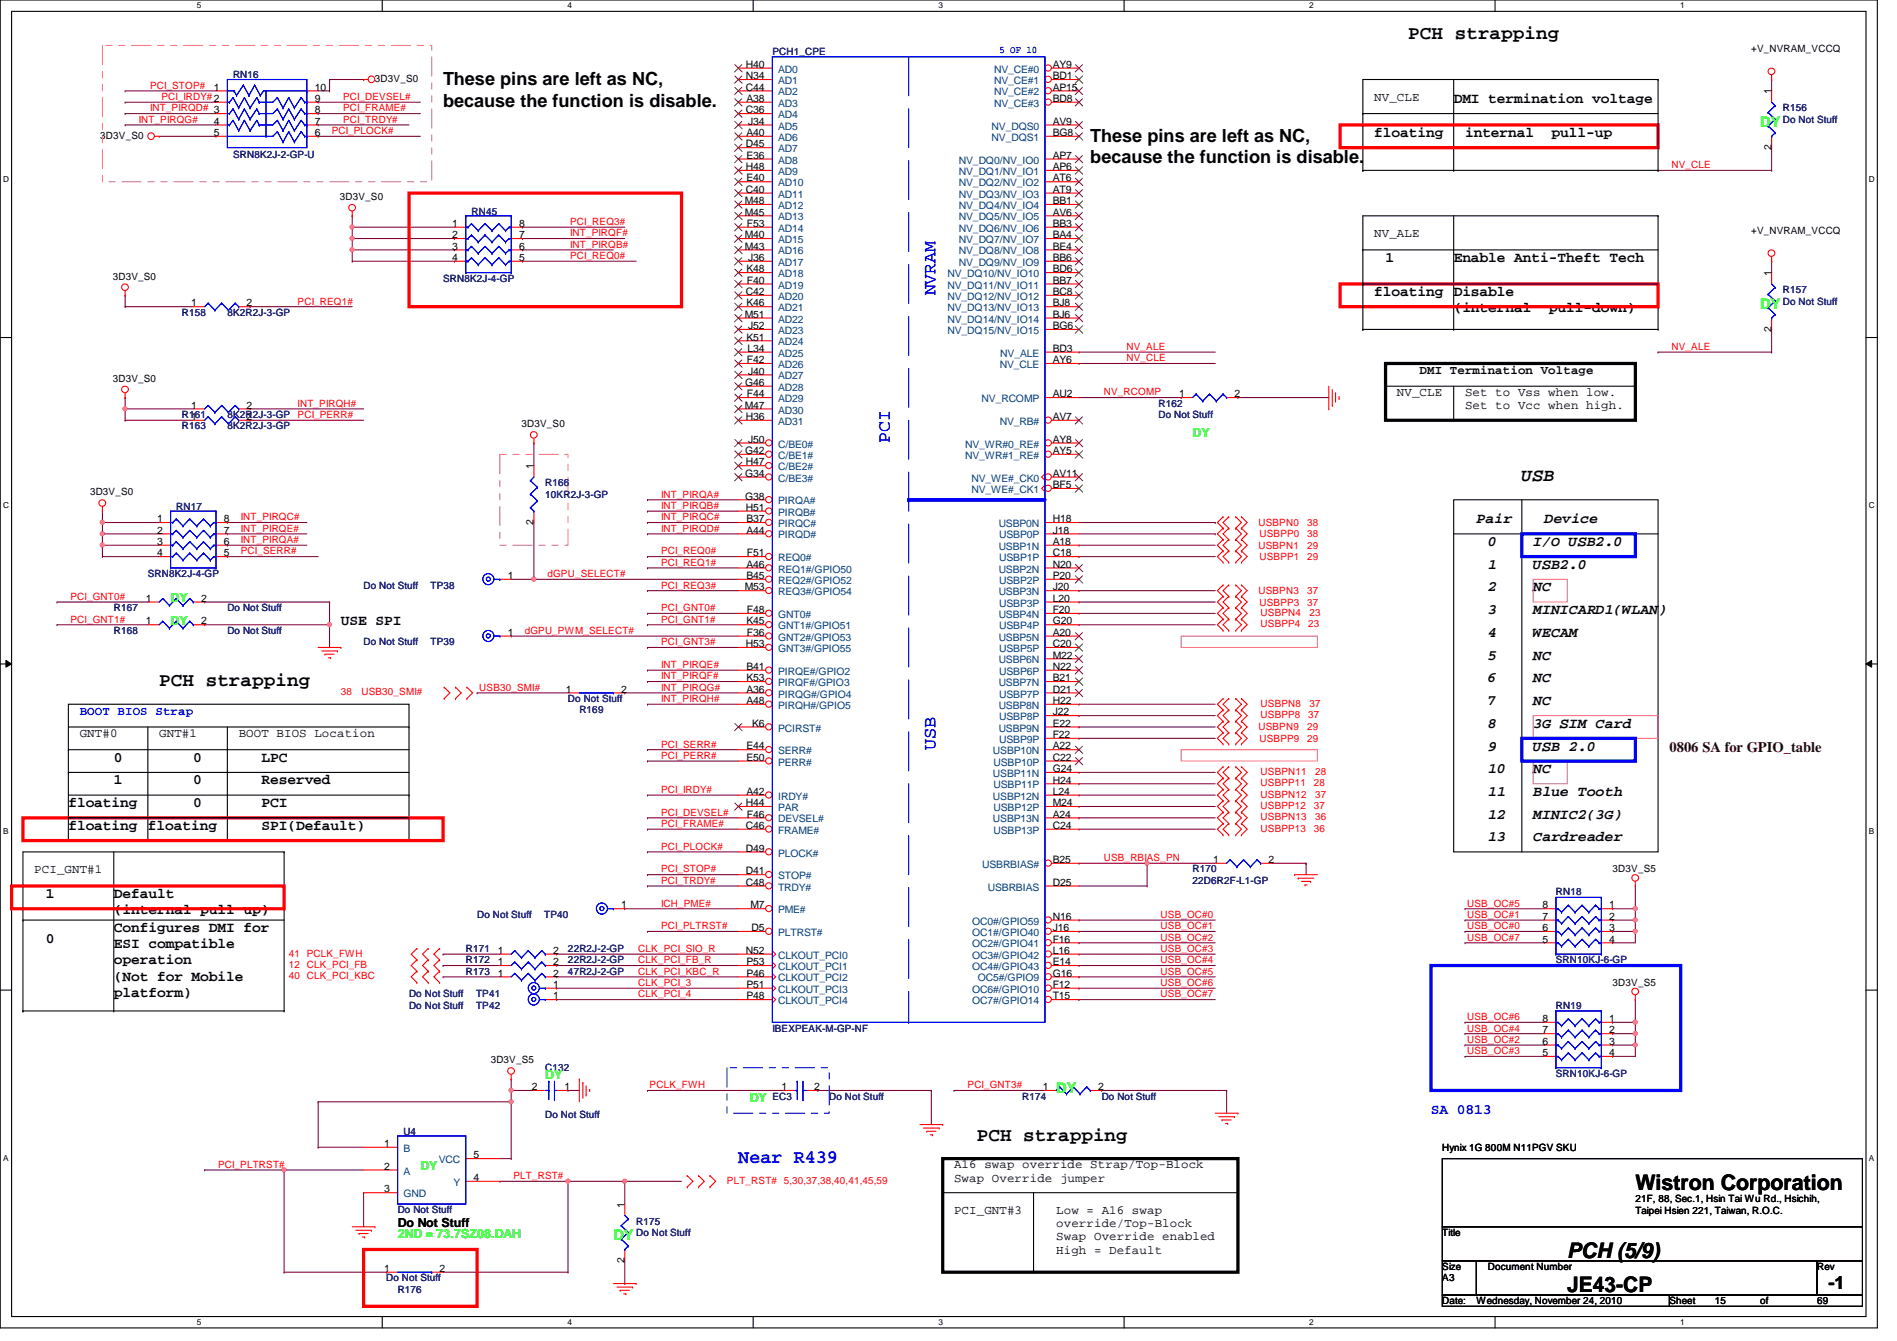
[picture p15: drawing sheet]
<svg xmlns="http://www.w3.org/2000/svg" width="297mm" height="210mm" viewBox="0 0 297 210" stroke-linecap="round" stroke-linejoin="round" font-family="sans-serif">
<defs><g id="words">
<g font-size="3.3">
<text x="256.1" y="186.3">Wistron Corporation</text>
<text x="245.4" y="196.8">PCH (5/9)</text>
<text x="245.4" y="202.3">JE43-CP</text>
</g>
<g font-size="3">
<text x="220.5" y="6.1">PCH strapping</text>
<text x="24.9" y="107.4">PCH strapping</text>
<text x="152.9" y="178.5">PCH strapping</text>
</g>
<text font-size="3" fill="#00f" x="115.6" y="182.1">Near R439</text>
<g font-size="2.8">
<text x="69.4" y="13.3">These pins are left as NC,</text>
<text x="69.4" y="16.7">because the function is disable.</text>
<text x="170.7" y="22.2">These pins are left as NC,</text>
<text x="170.7" y="25.6">because the function is disable.</text>
<text x="238.3" y="75.3">USB</text>
<text x="286.3" y="201.8">-1</text>
</g>
<g font-size="2.8" fill="#00f">
<text x="146.5" y="46.2" transform="rotate(-90 146.5 46.2)">NVRAM</text>
<text x="139.4" y="69.3" transform="rotate(-90 139.4 69.3)">PCI</text>
<text x="146.5" y="117.3" transform="rotate(-90 146.5 117.3)">USB</text>
</g>
<g font-size="2.3">
<text x="227.6" y="16.1">DMI termination voltage</text>
<text x="215.2" y="21.4">floating</text>
<text x="229.4" y="21.4">internal</text>
<text x="242.9" y="21.4">pull-up</text>
<text x="217" y="41">1</text>
<text x="227.6" y="41">Enable Anti-Theft Tech</text>
<text x="215.2" y="46.3">floating</text>
<text x="227.6" y="46.3">Disable</text>
<text x="227.6" y="48.9">(internal</text>
<text x="242.5" y="48.9">pull-down)</text>
<text x="231.2" y="81.9">Pair</text>
<text x="241.8" y="81.9">Device</text>
<text x="233" y="85.5">0</text>
<text x="233" y="89">1</text>
<text x="240.1" y="89">USB2.0</text>
<text x="240.1" y="85.5">I/O USB2.0</text>
<text x="233" y="92.6">2</text>
<text x="240.1" y="92.6">NC</text>
<text x="53.4" y="97.9">USE SPI</text>
<text x="233" y="99.7">4</text>
<text x="233" y="96.1">3</text>
<text x="240.1" y="99.7">WECAM</text>
<text x="240.1" y="96.1">MINICARD1(WLAN)</text>
<text x="233" y="106.8">6</text>
<text x="233" y="103.3">5</text>
<text x="240.1" y="103.3">NC</text>
<text x="240.1" y="106.8">NC</text>
<text x="233" y="110.4">7</text>
<text x="233" y="113.9">8</text>
<text x="240.1" y="113.9">3G SIM Card</text>
<text x="240.1" y="110.4">NC</text>
<text x="17.8" y="119.2">0</text>
<text x="30.3" y="119.2">0</text>
<text x="40.9" y="119.2">LPC</text>
<text x="233" y="117.5">9</text>
<text x="240.1" y="117.5">USB 2.0</text>
<text x="17.8" y="122.8">1</text>
<text x="30.3" y="122.8">0</text>
<text x="40.9" y="122.8">Reserved</text>
<text x="233" y="121">10</text>
<text x="233" y="124.6">11</text>
<text x="240.1" y="124.6">Blue Tooth</text>
<text x="240.1" y="121">NC</text>
<text x="10.7" y="129.9">floating floating</text>
<text x="10.7" y="126.3">floating</text>
<text x="30.3" y="126.3">0</text>
<text x="40.9" y="129.9">SPI(Default)</text>
<text x="40.9" y="126.3">PCI</text>
<text x="233" y="128.1">12</text>
<text x="233" y="131.7">13</text>
<text x="240.1" y="131.7">Cardreader</text>
<text x="240.1" y="128.1">MINIC2(3G)</text>
<text x="7.2" y="140.5">1</text>
<text x="17.8" y="140.5">Default</text>
<text x="17.8" y="143.1">(internal pull up)</text>
<text x="7.2" y="147.7">0</text>
<text x="17.8" y="145.9">Configures DMI for</text>
<text x="17.8" y="148.4">ESI compatible</text>
<text x="17.8" y="151">operation</text>
<text x="17.8" y="153.5">(Not for Mobile</text>
<text x="17.8" y="156">platform)</text>
</g>
<g font-size="2.3" fill="#0f0">
<text x="275.6" y="19.9">DY</text>
<text x="275.6" y="48.3">DY</text>
<text x="165.4" y="171">DY</text>
<text x="96.1" y="194.1">DY</text>
</g>
<text font-size="2.3" fill="#400000" x="261.4" y="117.7">0806 SA for GPIO_table</text>
<text font-size="2.3" fill="#00f" x="224.1" y="174.3">SA 0813</text>
<g font-size="1.9">
<text x="215.2" y="15.7">NV_CLE</text>
<text x="215.2" y="37.1">NV_ALE</text>
<text x="222.3" y="58.5">DMI Termination Voltage</text>
<text x="218.7" y="62">NV_CLE</text>
<text x="229.4" y="64.1">Set to Vcc when high.</text>
<text x="229.4" y="62">Set to Vss when low.</text>
<text x="12.5" y="115.3">GNT#0</text>
<text x="24.9" y="115.3">GNT#1</text>
<text x="37.4" y="115.3">BOOT BIOS Location</text>
<text x="5.4" y="136.7">PCI_GNT#1</text>
<text x="149.4" y="182.9">A16 swap override Strap/Top-Block</text>
<text x="149.4" y="185">Swap Override jumper</text>
<text x="149.4" y="190">PCI_GNT#3</text>
<text x="165.4" y="190">Low = A16 swap</text>
<text x="62.3" y="192.1">Do Not Stuff</text>
<text x="165.4" y="192.1">override/Top-Block</text>
<text x="165.4" y="194.1">Swap Override enabled</text>
<text x="165.4" y="196.2">High = Default</text>
</g>
<g font-size="1.9" fill="#0f0">
<text x="186.7" y="68.3">DY</text>
<text x="26.7" y="94.3">DY</text>
<text x="26.7" y="97.8">DY</text>
<text x="85.4" y="169">DY</text>
<text x="117.4" y="172.5">DY</text>
<text x="65.8" y="183.2">DY</text>
<text x="62.3" y="193.8">2ND = 73.7SZ08.DAH</text>
</g>
<text font-size="1.9" fill="#00f" x="12.5" y="111.8">BOOT BIOS Strap</text>
<g font-size="1.6">
<text x="116.8" y="10.6">H40</text>
<text x="164.8" y="10.6">AY9</text>
<text x="274.2" y="8.2">+V_NVRAM_VCCQ</text>
<text x="33.5" y="14.2">1</text>
<text x="49.3" y="17.7">8</text>
<text x="49.3" y="16">9</text>
<text x="49.3" y="14.2">10</text>
<text x="58.7" y="12.8">3D3V_S0</text>
<text x="116.8" y="12.4">N34</text>
<text x="116.8" y="14.2">C44</text>
<text x="116.8" y="17.7">C36</text>
<text x="116.9" y="16">A38</text>
<text x="164.8" y="12.4">BD1</text>
<text x="164.8" y="14.2">AP15</text>
<text x="164.8" y="16">BD8</text>
<text x="277.4" y="14.8" transform="rotate(-90 277.4 14.8)">1</text>
<text x="15.7" y="21.7">3D3V_S0</text>
<text x="33.5" y="19.5">4</text>
<text x="33.5" y="21.3">5</text>
<text x="49.3" y="21.3">6</text>
<text x="49.3" y="19.5">7</text>
<text x="116.8" y="23.1">D45</text>
<text x="116.9" y="21.3">A40</text>
<text x="117.1" y="19.5">J34</text>
<text x="164.8" y="19.5">AV9</text>
<text x="164.8" y="21.3">BG8</text>
<text x="277.4" y="23.5" transform="rotate(-90 277.4 23.5)">2</text>
<text x="116.8" y="26.6">H48</text>
<text x="116.9" y="24.8">E36</text>
<text x="116.9" y="28.4">E40</text>
<text x="164.8" y="24.8">AP7</text>
<text x="164.8" y="26.6">AP6</text>
<text x="164.8" y="28.4">AT6</text>
<text x="53.2" y="31.3">3D3V_S0</text>
<text x="70.8" y="35.5">1</text>
<text x="81.3" y="35.5">8</text>
<text x="116.6" y="32">M48</text>
<text x="116.6" y="33.7">M45</text>
<text x="116.8" y="30.2">C40</text>
<text x="117" y="35.5">F53</text>
<text x="164.8" y="30.2">AT9</text>
<text x="164.8" y="32">BB1</text>
<text x="164.8" y="33.7">AV6</text>
<text x="164.8" y="35.5">BB3</text>
<text x="70.8" y="37.3">2</text>
<text x="70.8" y="39.1">3</text>
<text x="70.8" y="40.9">4</text>
<text x="81.3" y="40.9">5</text>
<text x="81.3" y="39.1">6</text>
<text x="81.3" y="37.3">7</text>
<text x="116.6" y="37.3">M40</text>
<text x="116.6" y="39.1">M43</text>
<text x="117.1" y="40.9">J36</text>
<text x="164.8" y="37.3">BA4</text>
<text x="164.8" y="39.1">BE4</text>
<text x="164.8" y="40.9">BB6</text>
<text x="274.2" y="36.7">+V_NVRAM_VCCQ</text>
<text x="17.6" y="43.8">3D3V_S0</text>
<text x="29.9" y="48">1</text>
<text x="38.6" y="48">2</text>
<text x="116.8" y="46.2">C42</text>
<text x="116.9" y="48">K46</text>
<text x="116.9" y="42.6">K48</text>
<text x="117" y="44.4">F40</text>
<text x="164.8" y="42.6">BD6</text>
<text x="164.8" y="44.4">BB7</text>
<text x="164.8" y="46.2">BC8</text>
<text x="164.8" y="48">BJ8</text>
<text x="277.4" y="43.2" transform="rotate(-90 277.4 43.2)">1</text>
<text x="116.6" y="49.7">M51</text>
<text x="116.9" y="53.3">K51</text>
<text x="117.1" y="51.5">J52</text>
<text x="164.8" y="49.7">BJ6</text>
<text x="164.8" y="51.5">BG6</text>
<text x="277.4" y="51.9" transform="rotate(-90 277.4 51.9)">2</text>
<text x="17.6" y="59.8">3D3V_S0</text>
<text x="117" y="56.9">F42</text>
<text x="117" y="55.1">L34</text>
<text x="117.1" y="58.6">J40</text>
<text x="164.8" y="55.1">BD3</text>
<text x="164.8" y="56.9">AY6</text>
<text x="29.9" y="65.7">1</text>
<text x="29.9" y="64">1</text>
<text x="38.6" y="65.7">2</text>
<text x="38.6" y="64">2</text>
<text x="116.6" y="64">M47</text>
<text x="116.7" y="60.4">G46</text>
<text x="116.8" y="65.7">H36</text>
<text x="117" y="62.2">F44</text>
<text x="164.8" y="65.7">AV7</text>
<text x="164.8" y="62.2">AU2</text>
<text x="184.6" y="62.2">1</text>
<text x="193.3" y="62.2">2</text>
<text x="81.7" y="66.9">3D3V_S0</text>
<text x="116.7" y="71.1">G42</text>
<text x="117.1" y="69.3">J50</text>
<text x="164.8" y="69.3">AY8</text>
<text x="164.8" y="71.1">AY5</text>
<text x="14.1" y="77.6">3D3V_S0</text>
<text x="83.6" y="73.4" transform="rotate(-90 83.6 73.4)">1</text>
<text x="116.7" y="74.6">G34</text>
<text x="116.8" y="72.9">H47</text>
<text x="164.8" y="74.6">AV11</text>
<text x="164.8" y="76.4">BF5</text>
<text x="24.6" y="81.7">1</text>
<text x="24.6" y="83.5">2</text>
<text x="35" y="83.5">7</text>
<text x="35" y="81.7">8</text>
<text x="83.6" y="82.1" transform="rotate(-90 83.6 82.1)">2</text>
<text x="116.7" y="78.2">G38</text>
<text x="116.8" y="80">H51</text>
<text x="116.9" y="81.7">B37</text>
<text x="116.9" y="83.5">A44</text>
<text x="164.8" y="81.7">H18</text>
<text x="164.8" y="83.5">J18</text>
<text x="24.6" y="85.3">3</text>
<text x="24.6" y="87.1">4</text>
<text x="35" y="87.1">5</text>
<text x="35" y="85.3">6</text>
<text x="116.9" y="88.9">A46</text>
<text x="117" y="87.1">F51</text>
<text x="164.8" y="85.3">A18</text>
<text x="164.8" y="87.1">C18</text>
<text x="164.8" y="88.9">N20</text>
<text x="22.8" y="94.2">1</text>
<text x="31.5" y="94.2">2</text>
<text x="79.5" y="90.6">1</text>
<text x="116.6" y="92.4">M53</text>
<text x="116.9" y="90.6">B45</text>
<text x="117" y="96">F48</text>
<text x="164.8" y="90.6">P20</text>
<text x="164.8" y="92.4">J20</text>
<text x="164.8" y="94.2">L20</text>
<text x="164.8" y="96">F20</text>
<text x="22.8" y="97.7">1</text>
<text x="31.5" y="97.7">2</text>
<text x="79.5" y="99.5">1</text>
<text x="116.8" y="101.3">H53</text>
<text x="116.9" y="97.7">K45</text>
<text x="117" y="99.5">F36</text>
<text x="164.8" y="97.7">G20</text>
<text x="164.8" y="99.5">A20</text>
<text x="164.8" y="101.3">C20</text>
<text x="116.9" y="104.9">B41</text>
<text x="116.9" y="106.6">K53</text>
<text x="164.8" y="103.1">M22</text>
<text x="164.8" y="106.6">B21</text>
<text x="164.8" y="104.9">N22</text>
<text x="88.6" y="108.4">1</text>
<text x="97.3" y="108.4">2</text>
<text x="116.9" y="108.4">A36</text>
<text x="116.9" y="110.2">A48</text>
<text x="117.8" y="113.7">K6</text>
<text x="164.8" y="108.4">D21</text>
<text x="164.8" y="110.2">H22</text>
<text x="164.8" y="112">J22</text>
<text x="164.8" y="113.7">E22</text>
<text x="116.9" y="119.1">E50</text>
<text x="116.9" y="117.3">E44</text>
<text x="164.8" y="117.3">A22</text>
<text x="164.8" y="119.1">C22</text>
<text x="164.8" y="115.5">F22</text>
<text x="116.9" y="124.4">A42</text>
<text x="164.8" y="120.9">G24</text>
<text x="164.8" y="122.6">H24</text>
<text x="164.8" y="124.4">L24</text>
<text x="116.8" y="129.8">C46</text>
<text x="116.8" y="126.2">H44</text>
<text x="117" y="128">F46</text>
<text x="164.8" y="126.2">M24</text>
<text x="164.8" y="128">A24</text>
<text x="164.8" y="129.8">C24</text>
<text x="116.8" y="133.3">D49</text>
<text x="116.8" y="136.9">D41</text>
<text x="164.8" y="135.1">B25</text>
<text x="189.9" y="135.1">1</text>
<text x="198.6" y="135.1">2</text>
<text x="252.5" y="136.6">3D3V_S5</text>
<text x="97.3" y="142.2">1</text>
<text x="116.8" y="138.6">C48</text>
<text x="117.5" y="142.2">M7</text>
<text x="164.8" y="138.6">D25</text>
<text x="164.8" y="144">N16</text>
<text x="241.5" y="144">7</text>
<text x="241.5" y="142.2">8</text>
<text x="252" y="142.2">1</text>
<text x="252" y="144">2</text>
<text x="77.9" y="149.3">1</text>
<text x="86.6" y="149.3">2</text>
<text x="116.8" y="149.3">N52</text>
<text x="117.7" y="145.8">D5</text>
<text x="164.8" y="145.8">J16</text>
<text x="164.8" y="147.5">F16</text>
<text x="164.8" y="149.3">L16</text>
<text x="241.5" y="147.5">5</text>
<text x="241.5" y="145.8">6</text>
<text x="252" y="145.8">3</text>
<text x="252" y="147.5">4</text>
<text x="77.9" y="151.1">1</text>
<text x="77.9" y="152.9">1</text>
<text x="86.6" y="151.1">2</text>
<text x="86.6" y="154.6">1</text>
<text x="86.6" y="152.9">2</text>
<text x="116.9" y="151.1">P53</text>
<text x="116.9" y="152.9">P46</text>
<text x="116.9" y="154.6">P51</text>
<text x="164.8" y="151.1">E14</text>
<text x="164.8" y="152.9">G16</text>
<text x="164.8" y="154.6">F12</text>
<text x="252.5" y="154.3">3D3V_S5</text>
<text x="86.6" y="156.4">1</text>
<text x="116.9" y="156.4">P48</text>
<text x="164.8" y="156.4">T15</text>
<text x="241.5" y="161.8">7</text>
<text x="241.5" y="160">8</text>
<text x="252" y="160">1</text>
<text x="252" y="161.8">2</text>
<text x="76.8" y="166.5">3D3V_S5</text>
<text x="241.5" y="165.3">5</text>
<text x="241.5" y="163.5">6</text>
<text x="252" y="163.5">3</text>
<text x="252" y="165.3">4</text>
<text x="83.3" y="170.6">2</text>
<text x="88.4" y="170.6">1</text>
<text x="122.4" y="170.6">1</text>
<text x="127.5" y="170.6">2</text>
<text x="163.3" y="170.6">1</text>
<text x="172" y="170.6">2</text>
<text x="60.2" y="179.5">1</text>
<text x="60.2" y="183.1">2</text>
<text x="74.2" y="184.9">4</text>
<text x="74.2" y="181.3">5</text>
<text x="225.8" y="180.1">Hynix 1G 800M N11PGV SKU</text>
<text x="60.2" y="186.6">3</text>
<text x="97.8" y="189" transform="rotate(-90 97.8 189)">1</text>
<text x="256.1" y="188.1">21F, 88, Sec.1, Hsin Tai Wu Rd., Hsichih,</text>
<text x="256.1" y="189.9">Taipei Hsien 221, Taiwan, R.O.C.</text>
<text x="97.8" y="197.7" transform="rotate(-90 97.8 197.7)">2</text>
<text x="225.8" y="193.5">Title</text>
<text x="60.2" y="199.1">1</text>
<text x="68.8" y="199.1">2</text>
<text x="225.8" y="198.8">Size</text>
<text x="225.8" y="200.6">A3</text>
<text x="233" y="198.8">Document Number</text>
<text x="284.5" y="198.8">Rev</text>
<text x="225.8" y="204.1">Date:</text>
<text x="231.2" y="204.1">Wednesday, November 24, 2010</text>
<text x="261.4" y="204.1">Sheet</text>
<text x="268.5" y="204.1">15</text>
<text x="275.6" y="204.1">of</text>
<text x="284.5" y="204.1">69</text>
</g>
<g font-size="1.6" fill="#000080">
<text x="120.9" y="8.6">PCH1_CPE</text>
<text x="36.5" y="12.3">RN16</text>
<text x="279.2" y="17.4">R156</text>
<text x="279.2" y="19.2">Do Not Stuff</text>
<text x="36.5" y="24.7">SRN8K2J-2-GP-U</text>
<text x="73.8" y="33.6">RN45</text>
<text x="69.4" y="44.1">SRN8K2J-4-GP</text>
<text x="279.2" y="45.9">R157</text>
<text x="279.2" y="47.7">Do Not Stuff</text>
<text x="28.5" y="49.4">R158</text>
<text x="35.6" y="49.4">8K2R2J-3-GP</text>
<text x="28.5" y="65.4">R161</text>
<text x="35.6" y="65.4">8K2R2J-3-GP</text>
<text x="181.4" y="63.7">R162</text>
<text x="181.4" y="65.4">Do Not Stuff</text>
<text x="28.5" y="67.2">R163</text>
<text x="35.6" y="67.2">8K2R2J-3-GP</text>
<text x="85.4" y="76.1">R166</text>
<text x="85.4" y="77.9">10KR2J-3-GP</text>
<text x="27.6" y="79.8">RN17</text>
<text x="17.8" y="95.7">R167</text>
<text x="23.2" y="90.3">SRN8K2J-4-GP</text>
<text x="35.6" y="95.7">Do Not Stuff</text>
<text x="56.9" y="92.1">Do Not Stuff</text>
<text x="67.4" y="92.1">TP38</text>
<text x="17.8" y="99.2">R168</text>
<text x="35.6" y="99.2">Do Not Stuff</text>
<text x="56.9" y="101">Do Not Stuff</text>
<text x="67.4" y="101">TP39</text>
<text x="88.9" y="109.9">Do Not Stuff</text>
<text x="90.7" y="111.7">R169</text>
<text x="186.7" y="136.6">R170</text>
<text x="74.7" y="143.7">Do Not Stuff</text>
<text x="85.2" y="143.7">TP40</text>
<text x="186.7" y="138.3">22D6R2F-L1-GP</text>
<text x="243.6" y="140.1">RN18</text>
<text x="72.9" y="149">R171</text>
<text x="88.9" y="149">22R2J-2-GP</text>
<text x="72.9" y="150.8">R172</text>
<text x="72.9" y="152.6">R173</text>
<text x="88.9" y="150.8">22R2J-2-GP</text>
<text x="88.9" y="152.6">47R2J-2-GP</text>
<text x="243.6" y="150.8">SRN10KJ-6-GP</text>
<text x="64" y="156.1">Do Not Stuff</text>
<text x="64" y="157.9">Do Not Stuff</text>
<text x="74.5" y="156.1">TP41</text>
<text x="74.5" y="157.9">TP42</text>
<text x="120.9" y="161.5">IBEXPEAK-M-GP-NF</text>
<text x="243.6" y="157.9">RN19</text>
<text x="85.4" y="167.7">C132</text>
<text x="120.9" y="172.1">EC3</text>
<text x="129.8" y="172.1">Do Not Stuff</text>
<text x="160.1" y="172.1">R174</text>
<text x="172.5" y="172.1">Do Not Stuff</text>
<text x="243.6" y="168.6">SRN10KJ-6-GP</text>
<text x="63.2" y="177.6">U4</text>
<text x="85.4" y="175">Do Not Stuff</text>
<text x="62.3" y="189.9">Do Not Stuff</text>
<text x="99.6" y="191.7">R175</text>
<text x="99.6" y="193.5">Do Not Stuff</text>
<text x="60.5" y="200.6">Do Not Stuff</text>
<text x="62.3" y="202.4">R176</text>
</g>
<g font-size="1.6" fill="#004080">
<text x="121.8" y="11.4">AD0</text>
<text x="155.7" y="11.4">NV_CE#0</text>
<text x="121.8" y="13.2">AD1</text>
<text x="121.8" y="14.9">AD2</text>
<text x="121.8" y="16.7">AD3</text>
<text x="155.7" y="13.2">NV_CE#1</text>
<text x="155.7" y="14.9">NV_CE#2</text>
<text x="155.7" y="16.7">NV_CE#3</text>
<text x="121.8" y="18.5">AD4</text>
<text x="121.8" y="20.3">AD5</text>
<text x="121.8" y="22.1">AD6</text>
<text x="121.8" y="23.8">AD7</text>
<text x="155.3" y="20.3">NV_DQS0</text>
<text x="155.3" y="22.1">NV_DQS1</text>
<text x="121.8" y="25.6">AD8</text>
<text x="121.8" y="27.4">AD9</text>
<text x="121.8" y="29.2">AD10</text>
<text x="150.2" y="25.6">NV_DQ0/NV_IO0</text>
<text x="150.2" y="27.4">NV_DQ1/NV_IO1</text>
<text x="150.2" y="29.2">NV_DQ2/NV_IO2</text>
<text x="121.8" y="30.9">AD11</text>
<text x="121.8" y="32.7">AD12</text>
<text x="121.8" y="34.5">AD13</text>
<text x="150.2" y="30.9">NV_DQ3/NV_IO3</text>
<text x="150.2" y="32.7">NV_DQ4/NV_IO4</text>
<text x="150.2" y="34.5">NV_DQ5/NV_IO5</text>
<text x="121.8" y="36.3">AD14</text>
<text x="121.8" y="38.1">AD15</text>
<text x="121.8" y="39.8">AD16</text>
<text x="121.8" y="41.6">AD17</text>
<text x="150.2" y="36.3">NV_DQ6/NV_IO6</text>
<text x="150.2" y="38.1">NV_DQ7/NV_IO7</text>
<text x="150.2" y="39.8">NV_DQ8/NV_IO8</text>
<text x="150.2" y="41.6">NV_DQ9/NV_IO9</text>
<text x="121.8" y="46.9">AD20</text>
<text x="121.8" y="43.4">AD18</text>
<text x="121.8" y="45.2">AD19</text>
<text x="148.4" y="43.4">NV_DQ10/NV_IO10</text>
<text x="148.4" y="45.2">NV_DQ11/NV_IO11</text>
<text x="148.4" y="46.9">NV_DQ12/NV_IO12</text>
<text x="121.8" y="48.7">AD21</text>
<text x="121.8" y="50.5">AD22</text>
<text x="121.8" y="52.3">AD23</text>
<text x="148.4" y="48.7">NV_DQ13/NV_IO13</text>
<text x="148.4" y="50.5">NV_DQ14/NV_IO14</text>
<text x="148.4" y="52.3">NV_DQ15/NV_IO15</text>
<text x="121.8" y="54.1">AD24</text>
<text x="121.8" y="55.8">AD25</text>
<text x="121.8" y="57.6">AD26</text>
<text x="121.8" y="59.4">AD27</text>
<text x="156.5" y="57.6">NV_CLE</text>
<text x="156.6" y="55.8">NV_ALE</text>
<text x="121.8" y="61.2">AD28</text>
<text x="121.8" y="62.9">AD29</text>
<text x="121.8" y="64.7">AD30</text>
<text x="153.7" y="62.9">NV_RCOMP</text>
<text x="121.8" y="66.5">AD31</text>
<text x="121.8" y="70.1">C/BE0#</text>
<text x="121.8" y="71.8">C/BE1#</text>
<text x="151.1" y="70.1">NV_WR#0_RE#</text>
<text x="151.1" y="71.8">NV_WR#1_RE#</text>
<text x="156.5" y="66.5">NV_RB#</text>
<text x="121.8" y="73.6">C/BE2#</text>
<text x="121.8" y="75.4">C/BE3#</text>
<text x="152.1" y="75.4">NV_WE#_CK0</text>
<text x="152.1" y="77.2">NV_WE#_CK1</text>
<text x="121.8" y="79">PIRQA#</text>
<text x="121.8" y="80.7">PIRQB#</text>
<text x="121.8" y="82.5">PIRQC#</text>
<text x="156.4" y="82.5">USBP0N</text>
<text x="121.8" y="84.3">PIRQD#</text>
<text x="121.8" y="87.8">REQ0#</text>
<text x="121.8" y="89.6">REQ1#/GPIO50</text>
<text x="156.4" y="86.1">USBP1N</text>
<text x="156.4" y="89.6">USBP2N</text>
<text x="156.5" y="84.3">USBP0P</text>
<text x="156.5" y="87.8">USBP1P</text>
<text x="121.8" y="91.4">REQ2#/GPIO52</text>
<text x="121.8" y="93.2">REQ3#/GPIO54</text>
<text x="156.4" y="93.2">USBP3N</text>
<text x="156.5" y="91.4">USBP2P</text>
<text x="156.5" y="95">USBP3P</text>
<text x="121.8" y="96.7">GNT0#</text>
<text x="121.8" y="98.5">GNT1#/GPIO51</text>
<text x="121.8" y="100.3">GNT2#/GPIO53</text>
<text x="156.4" y="96.7">USBP4N</text>
<text x="156.4" y="100.3">USBP5N</text>
<text x="156.5" y="98.5">USBP4P</text>
<text x="121.8" y="102.1">GNT3#/GPIO55</text>
<text x="121.8" y="105.6">PIRQE#/GPIO2</text>
<text x="121.8" y="107.4">PIRQF#/GPIO3</text>
<text x="156.4" y="103.8">USBP6N</text>
<text x="156.4" y="107.4">USBP7N</text>
<text x="156.5" y="102.1">USBP5P</text>
<text x="156.5" y="105.6">USBP6P</text>
<text x="121.8" y="109.2">PIRQG#/GPIO4</text>
<text x="121.8" y="111">PIRQH#/GPIO5</text>
<text x="156.4" y="111">USBP8N</text>
<text x="156.5" y="109.2">USBP7P</text>
<text x="156.5" y="112.7">USBP8P</text>
<text x="121.8" y="114.5">PCIRST#</text>
<text x="121.8" y="119.8">PERR#</text>
<text x="121.8" y="118.1">SERR#</text>
<text x="155.5" y="118.1">USBP10N</text>
<text x="155.6" y="119.8">USBP10P</text>
<text x="156.4" y="114.5">USBP9N</text>
<text x="156.5" y="116.3">USBP9P</text>
<text x="121.8" y="125.2">IRDY#</text>
<text x="155.5" y="121.6">USBP11N</text>
<text x="155.5" y="125.2">USBP12N</text>
<text x="155.6" y="123.4">USBP11P</text>
<text x="121.8" y="128.7">DEVSEL#</text>
<text x="121.8" y="130.5">FRAME#</text>
<text x="121.8" y="127">PAR</text>
<text x="155.5" y="128.7">USBP13N</text>
<text x="155.6" y="127">USBP12P</text>
<text x="155.6" y="130.5">USBP13P</text>
<text x="121.8" y="134.1">PLOCK#</text>
<text x="121.8" y="137.6">STOP#</text>
<text x="153.8" y="135.8">USBRBIAS#</text>
<text x="121.8" y="143">PME#</text>
<text x="121.8" y="139.4">TRDY#</text>
<text x="154.7" y="139.4">USBRBIAS</text>
<text x="121.8" y="146.5">PLTRST#</text>
<text x="152.2" y="144.7">OC0#/GPIO59</text>
<text x="152.2" y="146.5">OC1#/GPIO40</text>
<text x="152.2" y="148.3">OC2#/GPIO41</text>
<text x="121.8" y="150.1">CLKOUT_PCI0</text>
<text x="121.8" y="151.8">CLKOUT_PCI1</text>
<text x="121.8" y="153.6">CLKOUT_PCI2</text>
<text x="121.8" y="155.4">CLKOUT_PCI3</text>
<text x="152.2" y="150.1">OC3#/GPIO42</text>
<text x="152.2" y="151.8">OC4#/GPIO43</text>
<text x="152.2" y="155.4">OC6#/GPIO10</text>
<text x="153.1" y="153.6">OC5#/GPIO9</text>
<text x="121.8" y="157.2">CLKOUT_PCI4</text>
<text x="152.2" y="157.2">OC7#/GPIO14</text>
<text x="63.2" y="180.3">B</text>
<text x="63.2" y="183.9">A</text>
<text x="68.7" y="182.1">VCC</text>
<text x="71" y="185.6">Y</text>
<text x="63.2" y="187.4">GND</text>
</g>
<text font-size="1.6" fill="#00f" x="156.5" y="8.3">5 OF 10</text>
<g font-size="1.6" fill="#f00">
<text x="23.5" y="13.9">PCI_STOP#</text>
<text x="23.5" y="17.4">INT_PIRQD# 3</text>
<text x="25.3" y="15.7">PCI_IRDY#2</text>
<text x="53.7" y="17.4">PCI_FRAME#</text>
<text x="53.7" y="15.7">PCI_DEVSEL#</text>
<text x="21.7" y="19.2">INT_PIRQG#</text>
<text x="51.9" y="21">PCI_PLOCK#</text>
<text x="53.7" y="19.2">PCI_TRDY#</text>
<text x="261.7" y="26.3">NV_CLE</text>
<text x="89.3" y="35.2">PCI_REQ3#</text>
<text x="89.3" y="37">INT_PIRQF#</text>
<text x="89.3" y="38.8">INT_PIRQB#</text>
<text x="89.3" y="40.6">PCI_REQ0#</text>
<text x="46.6" y="47.7">PCI_REQ1#</text>
<text x="176.4" y="54.8">NV_ALE</text>
<text x="176.4" y="56.6">NV_CLE</text>
<text x="261.7" y="54.8">NV_ALE</text>
<text x="46.6" y="63.7">INT_PIRQH#</text>
<text x="46.6" y="65.4">PCI_PERR#</text>
<text x="172.8" y="61.9">NV_RCOMP</text>
<text x="103.5" y="77.9">INT_PIRQA#</text>
<text x="37.7" y="81.4">INT_PIRQC#</text>
<text x="37.7" y="83.2">INT_PIRQE#</text>
<text x="103.5" y="79.7">INT_PIRQB#</text>
<text x="103.5" y="81.4">INT_PIRQC#</text>
<text x="103.5" y="83.2">INT_PIRQD#</text>
<text x="197.1" y="82.3">USBPN0</text>
<text x="204.7" y="82.3">38</text>
<text x="37.7" y="86.8">PCI_SERR#</text>
<text x="37.7" y="85">INT_PIRQA#</text>
<text x="103.5" y="86.8">PCI_REQ0#</text>
<text x="103.5" y="88.6">PCI_REQ1#</text>
<text x="197.1" y="85.9">USBPN1</text>
<text x="197.2" y="87.7">USBPP1</text>
<text x="197.2" y="84.1">USBPP0</text>
<text x="204.7" y="87.7">29</text>
<text x="204.7" y="84.1">38</text>
<text x="204.7" y="85.9">29</text>
<text x="11" y="93.9">PCI_GNT0#</text>
<text x="85.7" y="90.3">dGPU_SELECT#</text>
<text x="103.5" y="95.7">PCI_GNT0#</text>
<text x="103.5" y="92.1">PCI_REQ3#</text>
<text x="197.1" y="93">USBPN3</text>
<text x="197.2" y="94.8">USBPP3</text>
<text x="204.7" y="94.8">37</text>
<text x="204.7" y="93">37</text>
<text x="11" y="97.5">PCI_GNT1#</text>
<text x="82.2" y="99.2">dGPU_PWM_SELECT#</text>
<text x="103.5" y="101">PCI_GNT3#</text>
<text x="103.5" y="97.5">PCI_GNT1#</text>
<text x="197.4" y="96.4">USBPN4</text>
<text x="197.4" y="98.2">USBPP4</text>
<text x="204.8" y="98.2">23</text>
<text x="205.1" y="96.4">23</text>
<text x="103.5" y="106.3">INT_PIRQF#</text>
<text x="103.5" y="104.6">INT_PIRQE#</text>
<text x="53.4" y="108.8">38</text>
<text x="56.6" y="108.8">USB30_SMI#</text>
<text x="75.1" y="108.1">USB30_SMI#</text>
<text x="103.5" y="108.1">INT_PIRQG#</text>
<text x="103.5" y="109.9">INT_PIRQH#</text>
<text x="197.4" y="112.4">USBPP8</text>
<text x="197.4" y="110.6">USBPN8</text>
<text x="204.8" y="112.4">37</text>
<text x="205.1" y="110.6">37</text>
<text x="103.5" y="117">PCI_SERR#</text>
<text x="103.5" y="118.8">PCI_PERR#</text>
<text x="197.1" y="114.3">USBPN9</text>
<text x="197.2" y="116.1">USBPP9</text>
<text x="204.7" y="116.1">29</text>
<text x="204.7" y="114.3">29</text>
<text x="103.5" y="124.1">PCI_IRDY#</text>
<text x="197.4" y="124.8">USBPN12</text>
<text x="197.4" y="121.3">USBPN11</text>
<text x="197.4" y="123.1">USBPP11</text>
<text x="205.7" y="123.1">28</text>
<text x="205.9" y="124.8">37</text>
<text x="205.9" y="121.3">28</text>
<text x="103.5" y="127.7">PCI_DEVSEL#</text>
<text x="103.5" y="129.5">PCI_FRAME#</text>
<text x="197.4" y="126.6">USBPP12</text>
<text x="197.4" y="130.2">USBPP13</text>
<text x="197.4" y="128.4">USBPN13</text>
<text x="205.7" y="126.6">37</text>
<text x="205.7" y="130.2">36</text>
<text x="205.9" y="128.4">36</text>
<text x="103.5" y="136.6">PCI_STOP#</text>
<text x="103.5" y="133">PCI_PLOCK#</text>
<text x="172.8" y="134.8">USB_RBIAS_PN</text>
<text x="103.5" y="138.3">PCI_TRDY#</text>
<text x="103.5" y="141.9">ICH_PME#</text>
<text x="181.7" y="143.7">USB_OC#0</text>
<text x="229.7" y="143.7">USB_OC#1</text>
<text x="229.7" y="141.9">USB_OC#5</text>
<text x="45.2" y="149.7">41 PCLK_FWH</text>
<text x="99.9" y="149">CLK_PCI_SIO_R</text>
<text x="103.5" y="145.5">PCI_PLTRST#</text>
<text x="181.7" y="149">USB_OC#3</text>
<text x="181.7" y="145.5">USB_OC#1</text>
<text x="181.7" y="147.2">USB_OC#2</text>
<text x="229.7" y="147.2">USB_OC#7</text>
<text x="229.7" y="145.5">USB_OC#0</text>
<text x="45.2" y="151.5">12 CLK_PCI_FB</text>
<text x="45.2" y="153.3">40 CLK_PCI_KBC</text>
<text x="99.9" y="150.8">CLK_PCI_FB_R</text>
<text x="99.9" y="152.6">CLK_PCI_KBC_R</text>
<text x="99.9" y="154.3">CLK_PCI_3</text>
<text x="181.7" y="150.8">USB_OC#4</text>
<text x="181.7" y="154.3">USB_OC#6</text>
<text x="181.7" y="152.6">USB_OC#5</text>
<text x="99.9" y="156.1">CLK_PCI_4</text>
<text x="181.7" y="156.1">USB_OC#7</text>
<text x="229.7" y="161.5">USB_OC#4</text>
<text x="229.7" y="159.7">USB_OC#6</text>
<text x="229.7" y="165">USB_OC#3</text>
<text x="229.7" y="163.2">USB_OC#2</text>
<text x="101.7" y="170.3">PCLK_FWH</text>
<text x="151.5" y="170.3">PCI_GNT3#</text>
<text x="34.2" y="182.8">PCI_PLTRST#</text>
<text x="80.4" y="184.6">PLT_RST#</text>
<text x="113.8" y="185.3">PLT_RST# 5,30,37,38,40,41,45,59</text>
</g>
<g font-size="1.3">
<text x="30.8" y="1.3">5</text>
<text x="88.9" y="1.3">4</text>
<text x="146.9" y="1.3">3</text>
<text x="205" y="1.3">2</text>
<text x="263.1" y="1.3">1</text>
<text x=".5" y="28.4">D</text>
<text x="292.6" y="28.4">D</text>
<text x=".5" y="79.5">C</text>
<text x="292.6" y="79.5">C</text>
<text x=".5" y="130.6">B</text>
<text x="292.6" y="130.6">B</text>
<text x=".5" y="181.7">A</text>
<text x="292.6" y="181.7">A</text>
<text x="30.8" y="207.4">5</text>
<text x="88.9" y="207.4">4</text>
<text x="146.9" y="207.4">3</text>
<text x="205" y="207.4">2</text>
<text x="263.1" y="207.4">1</text>
</g>
</g></defs>
<path d="M0 0h294v207.9h-294zM1.8 1.8h290.4v204.3h-290.4z" fill="none" stroke="#000" stroke-width=".17"/>
<g fill="#fff">
<path d="M30.8 .2h.7v1.4h-.7z"/>
<path d="M30.8 206.2h.7v1.4h-.7z"/>
</g>
<path d="M59.9 0v1.8M59.9 206.1v1.8" fill="none" stroke="#000" stroke-width=".17"/>
<g fill="#fff">
<path d="M88.9 .2h.6v1.4h-.6z"/>
<path d="M88.9 206.2h.6v1.4h-.6z"/>
</g>
<path d="M117.9 0v1.8M117.9 206.1v1.8" fill="none" stroke="#000" stroke-width=".17"/>
<g fill="#fff">
<path d="M146.9 .2h.7v1.4h-.7z"/>
<path d="M146.9 206.2h.7v1.4h-.7z"/>
</g>
<path d="M176 0v1.8M176 206.1v1.8" fill="none" stroke="#000" stroke-width=".17"/>
<g fill="#fff">
<path d="M205 .2h.7v1.4h-.7z"/>
<path d="M205 206.2h.7v1.4h-.7z"/>
</g>
<path d="M234.1 0v1.8M234.1 206.1v1.8" fill="none" stroke="#000" stroke-width=".17"/>
<g fill="#fff">
<path d="M263.1 .2h.7v1.4h-.7z"/>
<path d="M263.1 206.2h.7v1.4h-.7z"/>
<path d="M.5 27.3h.9v1.4h-.9z"/>
<path d="M292.6 27.3h.9v1.4h-.9z"/>
<path d="M.5 78.4h.9v1.4h-.9z"/>
<path d="M292.6 78.4h.9v1.4h-.9z"/>
</g>
<path d="M0 52.8h1.8M292.2 52.8h1.8" fill="none" stroke="#000" stroke-width=".17"/>
<g fill="#fff">
<path d="M.5 129.5h.8v1.4h-.8z"/>
<path d="M292.6 129.5h.9v1.4h-.9z"/>
</g>
<path d="M0 103.9h1.8M292.2 103.9h1.8" fill="none" stroke="#000" stroke-width=".17"/>
<path d="M.9 103.4l.9 .5-.9 .5zM292.2 103.9l.9-.5v1z" fill="#000"/>
<path d="M.9 103.4l.9 .5-.9 .5zM292.2 103.9l.9-.5v1z" fill="none" stroke="#000" stroke-width=".16"/>
<g fill="#fff">
<path d="M.5 180.5h.8v1.4h-.8z"/>
<path d="M292.6 180.5h.9v1.4h-.9z"/>
</g>
<path d="M0 155h1.8M292.2 155h1.8" fill="none" stroke="#000" stroke-width=".17"/>
<g fill="none" stroke="#800040" stroke-width=".17">
<path d="M16 85.3h.1M16 83.6h.1M16 85.3h8.9M16 83.6v1.7M35.6 81.8h.1M35.6 81.8h12.4M69.4 151.1h.1M69.4 151.1h8.9M87.2 151.1h.1M87.2 149.4h.1M87.2 152.9h.1M87.2 154.7h.1"/>
<path d="M87.2 156.5h.1M87.2 151.1h28.4M87.2 149.4h28.4M87.2 152.9h28.4M87.2 154.7h28.4M87.2 156.5h28.4"/>
</g>
<circle cx="16" cy="85.3" r=".32" fill="#f0f"/>
<circle cx="16" cy="85.3" r=".32" fill="none" stroke="#f0f" stroke-width=".17"/>
<circle cx="16" cy="83.5" r=".32" fill="#f0f"/>
<circle cx="16" cy="83.5" r=".32" fill="none" stroke="#f0f" stroke-width=".17"/>
<path d="M16 87.1h.1M16 85.3h.1M16 81.8h.1M16 83.6h.1M16 87.1h8.9M16 81.8v1.8M16 85.3v1.8M16 81.8h8.9M16 83.6h8.9" fill="none" stroke="#800040" stroke-width=".17"/>
<circle cx="16" cy="81.8" r=".32" fill="#f0f"/>
<circle cx="16" cy="81.8" r=".32" fill="none" stroke="#f0f" stroke-width=".17"/>
<g fill="none" stroke="#800040" stroke-width=".17">
<path d="M101.4 96h.1M101.4 87.1h.1M101.4 88.9h.1M101.4 92.5h.1M101.4 96h14.2M101.4 87.1h14.2M101.4 88.9h14.2M101.4 92.5h14.2M101.4 117.3h.1M101.4 119.1h.1M101.4 101.3h.1M101.4 117.3h14.2"/>
<path d="M101.4 119.1h14.2M101.4 101.3h14.2M101.4 128h.1M101.4 129.8h.1M101.4 124.5h.1M101.4 138.7h.1M101.4 136.9h.1M101.4 133.3h.1M101.4 128h14.2M101.4 129.8h14.2M101.4 124.5h14.2M101.4 138.7h14.2"/>
<path d="M101.4 136.9h14.2M101.4 133.3h14.2M101.4 145.8h.1M101.4 145.8h14.2M97.8 184.9h.1M97.8 184.9h8.9"/>
</g>
<circle cx="97.8" cy="184.9" r=".32" fill="#f0f"/>
<circle cx="97.8" cy="184.9" r=".32" fill="none" stroke="#f0f" stroke-width=".17"/>
<path d="M49.8 179.6h.1M49.8 172.5h.1M49.8 179.6h7.1M49.8 172.5v7.1M49.8 172.5h30.2M80 172.5h.1" fill="none" stroke="#800040" stroke-width=".17"/>
<circle cx="80" cy="172.4" r=".32" fill="#f0f"/>
<circle cx="80" cy="172.4" r=".32" fill="none" stroke="#f0f" stroke-width=".17"/>
<path d="M80 168.9h.1M80 168.9v1.8M44.5 183.1h.1M44.5 183.1h12.4" fill="none" stroke="#800040" stroke-width=".17"/>
<circle cx="44.5" cy="183.1" r=".32" fill="#f0f"/>
<circle cx="44.5" cy="183.1" r=".32" fill="none" stroke="#f0f" stroke-width=".17"/>
<g fill="none" stroke="#800040" stroke-width=".17">
<path d="M8.9 94.2h.1M8.9 97.8h.1M8.9 94.2h14.3M8.9 97.8h14.3M32 94.2h.1M32 97.8h.1M32 94.2h19.6M32 97.8h19.6M51.6 94.2h.1M51.6 97.8h.1M51.6 94.2v7.1M80 172.5h.1"/>
<path d="M80 172.5v8.9M56.9 186.7h.1M56.9 186.7v5.3M78.3 181.4h1.7M80 181.4h.1"/>
</g>
<circle cx="51.6" cy="97.8" r=".32" fill="#f0f"/>
<circle cx="51.6" cy="97.8" r=".32" fill="none" stroke="#f0f" stroke-width=".17"/>
<g fill="none" stroke="#800040" stroke-width=".17">
<path d="M101.4 78.2h.1M101.4 78.2h14.2M101.4 80h.1M101.4 81.8h.1M101.4 83.6h.1M101.4 80h14.2M101.4 81.8h14.2M101.4 83.6h14.2M97.8 108.5h.1M97.8 108.5h17.8M101.4 106.7h.1M101.4 104.9h.1"/>
<path d="M101.4 110.2h.1M101.4 106.7h14.2M101.4 104.9h14.2M101.4 110.2h14.2M179.6 135.1h.1M179.6 135.1h10.7M204.5 135.1h.1M204.5 135.1v1.8M97.8 142.2h.1M97.8 142.2h17.8"/>
</g>
<circle cx="179.6" cy="135.1" r=".32" fill="#f0f"/>
<circle cx="179.6" cy="135.1" r=".32" fill="none" stroke="#f0f" stroke-width=".17"/>
<g fill="none" stroke="#800040" stroke-width=".17">
<path d="M49.8 17.8h.1M49.8 17.8h16M49.8 14.2h1.8M51.6 14.2h.1M51.6 12.4h.1M51.6 12.4v1.8M51.6 12.4h5.3M56.9 12.4h.1M277.4 12.4h.1M277.4 12.4v1.8M24.9 21.3h8.9M33.8 21.3h.1"/>
<path d="M259.6 26.7h.1M259.6 26.7h17.8M277.4 26.7h.1M277.4 23.1v3.6M168.9 55.1h.1M168.9 56.9h.1M168.9 55.1h21.4M168.9 56.9h21.4M259.6 55.1h.1M259.6 55.1h17.8M277.4 40.9h.1M277.4 55.1h.1"/>
<path d="M277.4 40.9v1.8M277.4 51.6v3.5M168.9 62.2h16.1M185 62.2h.1M193.8 62.2h.1M193.8 62.2h14.3M16 80h.1M16 80v1.8M101.4 97.8h.1M101.4 97.8h14.2M168.9 96h.1M168.9 97.8h.1"/>
<path d="M168.9 96h21.4M168.9 97.8h21.4M168.9 135.1h.1M168.9 135.1h10.7M168.9 138.7h10.7M179.6 138.7h.1M179.6 135.1h.1M179.6 135.1v3.6M199.2 135.1h5.3M204.5 135.1h.1M149.4 170.7h.1M149.4 170.7h14.2"/>
<path d="M172.5 170.7h.1M172.5 170.7h19.6M192.1 170.7h.1M192.1 170.7v3.5M32 183.1h.1M32 183.1h12.5v16M44.5 199.1h.1M44.5 199.1h16M60.5 199.1h.1M69.4 199.1h19.5M88.9 199.1h.1M88.9 184.9h.1"/>
<path d="M88.9 184.9v14.2"/>
</g>
<circle cx="88.9" cy="184.9" r=".32" fill="#f0f"/>
<circle cx="88.9" cy="184.9" r=".32" fill="none" stroke="#f0f" stroke-width=".17"/>
<g fill="none" stroke="#800040" stroke-width=".17">
<path d="M80 99.6h.1M80 99.6h35.6M168.9 92.5h.1M168.9 94.2h.1M168.9 92.5h21.4M168.9 94.2h21.4M168.9 120.9h.1M168.9 122.7h.1M168.9 120.9h21.4M168.9 122.7h21.4M69.4 149.4h.1M69.4 149.4h8.9"/>
<path d="M80 170.7h.1M80 170.7h3.6M78.3 184.9h.1M78.3 184.9h19.5M88.9 184.9h.1M97.8 184.9h.1M97.8 184.9v3.6M97.8 197.4v3.5M97.8 200.9h.1"/>
</g>
<circle cx="80" cy="170.7" r=".32" fill="#f0f"/>
<circle cx="80" cy="170.7" r=".32" fill="none" stroke="#f0f" stroke-width=".17"/>
<path d="M83.6 90.7h.1M83.6 90.7h32M168.9 124.5h.1M168.9 126.2h.1M168.9 124.5h21.4M168.9 126.2h21.4M88.9 170.7h.1M88.9 170.7h1.8" fill="none" stroke="#800040" stroke-width=".17"/>
<circle cx="83.6" cy="90.7" r=".32" fill="#f0f"/>
<circle cx="83.6" cy="90.7" r=".32" fill="none" stroke="#f0f" stroke-width=".17"/>
<g fill="none" stroke="#800040" stroke-width=".17">
<path d="M83.6 69.3h.1M83.6 69.3v3.6M35.6 87.1h.1M35.6 85.3h.1M35.6 83.6h.1M35.6 87.1h14.2M35.6 85.3h12.4M35.6 83.6h12.4M80 90.7h3.6M83.6 90.7h.1M83.6 81.8v8.9M69.4 152.9h.1"/>
<path d="M69.4 152.9h8.9M252.5 144h.1M252.5 144h3.6M80 170.7h.1M80 170.7v1.8"/>
</g>
<circle cx="256" cy="144" r=".32" fill="#f0f"/>
<circle cx="256" cy="144" r=".32" fill="none" stroke="#f0f" stroke-width=".17"/>
<path d="M252.5 147.6h.1M256.1 145.8h.1M256.1 145.8v1.8h-3.6" fill="none" stroke="#800040" stroke-width=".17"/>
<circle cx="256" cy="145.8" r=".32" fill="#f0f"/>
<circle cx="256" cy="145.8" r=".32" fill="none" stroke="#f0f" stroke-width=".17"/>
<path d="M256.1 138.7h.1M256.1 138.7v7.1h-3.6M252.5 142.2h.1M252.5 145.8h.1M252.5 142.2h3.6M256.1 144h.1M256.1 142.2h.1" fill="none" stroke="#800040" stroke-width=".17"/>
<circle cx="256" cy="142.2" r=".32" fill="#f0f"/>
<circle cx="256" cy="142.2" r=".32" fill="none" stroke="#f0f" stroke-width=".17"/>
<path d="M252.5 161.8h.1M252.5 161.8h3.6" fill="none" stroke="#800040" stroke-width=".17"/>
<circle cx="256" cy="161.8" r=".32" fill="#f0f"/>
<circle cx="256" cy="161.8" r=".32" fill="none" stroke="#f0f" stroke-width=".17"/>
<path d="M252.5 165.4h.1M256.1 163.6h.1M256.1 163.6v1.8h-3.6" fill="none" stroke="#800040" stroke-width=".17"/>
<circle cx="256" cy="163.5" r=".32" fill="#f0f"/>
<circle cx="256" cy="163.5" r=".32" fill="none" stroke="#f0f" stroke-width=".17"/>
<path d="M256.1 156.5h.1M256.1 156.5v7.1h-3.6M252.5 160h.1M252.5 163.6h.1M252.5 160h3.6M256.1 161.8h.1M256.1 160h.1" fill="none" stroke="#800040" stroke-width=".17"/>
<circle cx="256" cy="160" r=".32" fill="#f0f"/>
<circle cx="256" cy="160" r=".32" fill="none" stroke="#f0f" stroke-width=".17"/>
<g fill="none" stroke="#800040" stroke-width=".17">
<path d="M19.6 14.2h.1M19.6 19.6h.1M19.6 17.8h.1M19.6 16h.1M19.6 14.2h14.2M19.6 16h14.2M19.6 19.6h14.2M19.6 17.8h14.2M49.8 16h.1M49.8 19.6h.1M49.8 16h16M49.8 19.6h14.2"/>
<path d="M49.8 21.3h.1M49.8 21.3h16M19.6 46.2h.1M19.6 48h.1M19.6 46.2v1.8M19.6 48h10.7M19.6 62.2h.1M19.6 64h.1M19.6 65.8h.1M19.6 62.2v3.6M19.6 64h10.7M19.6 65.8h10.7"/>
<path d="M39.2 64h.1M39.2 64h17.7M168.9 110.2h.1M168.9 112h.1M168.9 110.2h21.4M168.9 112h21.4M168.9 151.1h.1M168.9 149.4h.1M168.9 156.5h.1M168.9 154.7h.1M168.9 152.9h.1M168.9 145.8h.1"/>
<path d="M168.9 144h.1M168.9 147.6h.1M168.9 151.1h21.4M168.9 149.4h21.4M168.9 156.5h21.4M168.9 154.7h21.4M168.9 152.9h21.4M168.9 145.8h21.4M168.9 144h21.4M168.9 147.6h21.4M229.4 147.6h.1M229.4 144h.1"/>
<path d="M229.4 142.2h.1M229.4 145.8h.1M229.4 145.8h12.4M229.4 144h12.4M229.4 147.6h12.4M229.4 142.2h12.4M101.4 170.7h.1M101.4 170.7h21.3M128.1 170.7h.1M128.1 170.7h17.7M145.8 170.7h.1M145.8 170.7v5.3"/>
<path d="M229.4 161.8h.1M229.4 165.4h.1M229.4 163.6h.1M229.4 160h.1M229.4 161.8h12.4M229.4 165.4h12.4M229.4 163.6h12.4M229.4 160h12.4"/>
</g>
<circle cx="19.6" cy="64" r=".32" fill="#f0f"/>
<circle cx="19.6" cy="64" r=".32" fill="none" stroke="#f0f" stroke-width=".17"/>
<g fill="none" stroke="#800040" stroke-width=".17">
<path d="M55.2 33.8h.1M55.2 35.6h.1M55.2 35.6h16M55.2 33.8v1.8M81.8 37.3h.1M81.8 39.1h.1M81.8 35.6h.1M81.8 37.3h16M81.8 39.1h14.3M81.8 35.6h16M39.2 48h.1M39.2 48h16"/>
<path d="M81.8 40.9h.1M81.8 40.9h17.8M39.2 65.8h.1M39.2 65.8h17.7M168.9 85.3h.1M168.9 87.1h.1M168.9 85.3h21.4M168.9 87.1h21.4M168.9 81.8h21.4M168.9 83.6h21.4M190.3 81.8h.1M190.3 83.6h.1"/>
<path d="M74.7 108.5h.1M74.7 108.5h14.2M168.9 113.8h.1M168.9 115.6h.1M168.9 113.8h21.4M168.9 115.6h21.4M168.9 128h.1M168.9 129.8h.1M168.9 128h21.4M168.9 129.8h21.4"/>
</g>
<circle cx="55.1" cy="35.5" r=".32" fill="#f0f"/>
<circle cx="55.1" cy="35.5" r=".32" fill="none" stroke="#f0f" stroke-width=".17"/>
<path d="M55.2 37.3h.1M55.2 35.6v1.7M55.2 37.3h16M71.2 37.3h.1" fill="none" stroke="#800040" stroke-width=".17"/>
<circle cx="55.1" cy="37.3" r=".32" fill="#f0f"/>
<circle cx="55.1" cy="37.3" r=".32" fill="none" stroke="#f0f" stroke-width=".17"/>
<path d="M55.2 39.1h.1M55.2 37.3v1.8M55.2 39.1h16M71.2 39.1h.1" fill="none" stroke="#800040" stroke-width=".17"/>
<circle cx="55.1" cy="39.1" r=".32" fill="#f0f"/>
<g fill="none" stroke="#f0f" stroke-width=".17">
<path d="M185 99.6h21.3v1.7h-21.3zM240.1 90.7h5.3v3.5h-5.3zM185 117.3h21.3v1.8h-21.3zM240.1 119.1h5.3v3.6h-5.3zM240.1 112h19.5v3.6h-19.5z"/>
<circle cx="55.1" cy="39.1" r=".32"/>
</g>
<path d="M55.2 39.1v1.8M55.2 40.9h.1M55.2 40.9h16M71.2 40.9h.1" fill="none" stroke="#800040" stroke-width=".17"/>
<g fill="none" stroke="#f00" stroke-width=".17">
<path d="M33.8 14.2h1.8M33.8 16h1.8M33.8 17.8h1.8M33.8 19.6h1.8M48 14.2h1.8M48 16h1.8M48 17.8h1.8M48 19.6h1.8M56.9 12.4h.1M56.9 12.4h.8M115.6 12.4h5.3M115.6 14.2h5.3"/>
<path d="M115.6 16h5.3M115.6 17.8h5.3M115.6 19.6h5.3M115.6 10.7h5.3M277.4 12.4h.1M277.4 11.7v.7M24.2 21.3h.7M24.9 21.3h.1M33.8 21.3h1.8M48 21.3h1.8M55.2 33.8h.1M55.2 33.1v.7"/>
<path d="M71.2 35.6h1.7M71.2 37.3h1.7M71.2 39.1h1.7M80 35.6h1.8M80 37.3h1.8M80 39.1h1.8M115.6 21.3h5.3M115.6 23.1h5.3M115.6 24.9h5.3M115.6 26.7h5.3M19.6 46.2h.1M19.6 45.5v.7"/>
<path d="M30.3 48h1.7M37.4 48h1.8M71.2 40.9h1.7M80 40.9h1.8M115.6 48h5.3M115.6 46.2h5.3M115.6 49.8h5.3M115.6 51.6h5.3M115.6 53.3h5.3M115.6 55.1h5.3M115.6 56.9h5.3M115.6 58.7h5.3"/>
<path d="M277.4 40.9h.1M277.4 40.2v.7M277.4 42.7v1.7M277.4 49.8v1.8M16 79.3v.7M19.6 62.2h.1M19.6 61.5v.7M30.3 65.8h1.7M30.3 64h1.7M37.4 65.8h1.8M37.4 64h1.8M83.6 69.3h.1"/>
<path d="M83.6 68.6v.7M83.6 72.9v1.8M115.6 65.8h5.3M115.6 64h5.3M115.6 62.2h5.3M115.6 60.5h5.3M185 62.2h1.7M192.1 62.2h1.7M208.1 64h.1M208.1 60.5v3.5M208.6 63.5h.1M208.6 61v2.5"/>
<path d="M209.1 61.5h.1M209.1 61.5v1.4M209.7 62.4h.1M209.7 62.1v.3M16 80h.1M23.2 97.8h1.7M24.9 81.8h1.8M24.9 83.6h1.8M24.9 85.3h1.8M24.9 87.1h1.8M30.3 97.8h1.7M33.8 81.8h1.8"/>
<path d="M33.8 83.6h1.8M33.8 85.3h1.8M33.8 87.1h1.8M78.3 99.6h1.7M78.3 90.7h1.7M83.6 80v1.8M191.5 96.9h.1M191.5 95.1h.1M191.5 98.7h.1M191.5 93.3h.1M191.5 91.6h.1M191.5 86.2h.1"/>
<path d="M191.5 84.5h.1M191.5 88h.1M191.5 82.7h.1M191.5 80.9h.1M191.5 95.1l-.9 .9 .9 .9M191.5 96.9l-.9 .9 .9 .9M191.5 91.6l-.9 .9 .9 .8M191.5 93.3l-.9 .9 .9 .9M191.5 84.5l-.9 .8 .9 .9M191.5 86.2l-.9 .9 .9 .9M191.5 80.9l-.9 .9 .9 .9M191.5 82.7l-.9 .9 .9 .9"/>
<path d="M192.4 96.9h.1M192.4 95.1h.1M192.4 98.7h.1M192.4 91.6h.1M192.4 93.3h.1M192.4 84.5h.1M192.4 86.2h.1M192.4 88h.1M192.4 80.9h.1M192.4 82.7h.1M192.4 95.1l-.9 .9 .9 .9M192.4 96.9l-.9 .9 .9 .9"/>
<path d="M192.4 91.6l-.9 .9 .9 .8M192.4 93.3l-.9 .9 .9 .9M192.4 84.5l-.9 .8 .9 .9M192.4 86.2l-.9 .9 .9 .9M192.4 80.9l-.9 .9 .9 .9M192.4 82.7l-.9 .9 .9 .9M193.5 95.1h.1M193.5 96.9h.1M193.5 98.7h.1M193.5 93.3h.1M193.5 91.6h.1M193.5 86.2h.1"/>
<path d="M193.5 84.5h.1M193.5 88h.1M193.5 82.7h.1M193.5 80.9h.1M193.5 95.1l.9 .9-.9 .9M193.5 96.9l.9 .9-.9 .9M193.5 91.6l.9 .9-.9 .8M193.5 93.3l.9 .9-.9 .9M193.5 84.5l.9 .8-.9 .9M193.5 86.2l.9 .9-.9 .9M193.5 80.9l.9 .9-.9 .9M193.5 82.7l.9 .9-.9 .9"/>
<path d="M194.4 96.9h.1M194.4 95.1h.1M194.4 98.7h.1M194.4 93.3h.1M194.4 91.6h.1M194.4 86.2h.1M194.4 84.5h.1M194.4 88h.1M194.4 82.7h.1M194.4 80.9h.1M194.4 95.1l.9 .9-.9 .9M194.4 96.9l.9 .9-.9 .9"/>
<path d="M194.4 91.6l.9 .9-.9 .8M194.4 93.3l.9 .9-.9 .9M194.4 84.5l.9 .8-.9 .9M194.4 86.2l.9 .9-.9 .9M194.4 80.9l.9 .9-.9 .9M194.4 82.7l.9 .9-.9 .9M49.8 101.3h3.6M50.4 101.9h2.4M50.9 102.4h.1M50.9 102.4h1.4M51.4 103h.4M51.8 103h.1"/>
<path d="M52.8 101.9h.1M53.4 101.3h.1M69.6 109.3h.1M69.6 107.6h.1M69.6 107.6l.8 .9-.8 .8M71.3 107.6h.1M71.3 109.3h.1M71.3 107.6l.9 .9-.9 .8M73.1 109.3h.1M73.1 107.6h.1M73.1 107.6l.9 .9-.9 .8M191.5 112.9h.1"/>
<path d="M191.5 111.1h.1M191.5 109.3h.1M191.5 114.7h.1M191.5 116.5h.1M191.5 111.1l-.9 .9 .9 .9M191.5 109.3l-.9 .9 .9 .9M191.5 112.9l-.9 .9 .9 .9M191.5 114.7l-.9 .9 .9 .9M192.4 112.9h.1M192.4 111.1h.1M192.4 109.3h.1M192.4 114.7h.1"/>
<path d="M192.4 116.5h.1M192.4 111.1l-.9 .9 .9 .9M192.4 109.3l-.9 .9 .9 .9M192.4 112.9l-.9 .9 .9 .9M192.4 114.7l-.9 .9 .9 .9M193.5 111.1h.1M193.5 112.9h.1M193.5 109.3h.1M193.5 114.7h.1M193.5 116.5h.1M193.5 111.1l.9 .9-.9 .9M193.5 109.3l.9 .9-.9 .9"/>
<path d="M193.5 112.9l.9 .9-.9 .9M193.5 114.7l.9 .9-.9 .9M194.4 112.9h.1M194.4 111.1h.1M194.4 109.3h.1M194.4 114.7h.1M194.4 116.5h.1M194.4 111.1l.9 .9-.9 .9M194.4 109.3l.9 .9-.9 .9M194.4 112.9l.9 .9-.9 .9M194.4 114.7l.9 .9-.9 .9M190.3 135.1h1.8"/>
<path d="M191.5 127.1h.1M191.5 125.3h.1M191.5 123.6h.1M191.5 121.8h.1M191.5 120h.1M191.5 130.7h.1M191.5 128.9h.1M191.5 125.3l-.9 .9 .9 .9M191.5 123.6l-.9 .9 .9 .8M191.5 120l-.9 .9 .9 .9M191.5 121.8l-.9 .9 .9 .9M191.5 128.9l-.9 .9 .9 .9"/>
<path d="M191.5 127.1l-.9 .9 .9 .9M192.4 127.1h.1M192.4 125.3h.1M192.4 123.6h.1M192.4 121.8h.1M192.4 120h.1M192.4 130.7h.1M192.4 128.9h.1M192.4 125.3l-.9 .9 .9 .9M192.4 123.6l-.9 .9 .9 .8M192.4 120l-.9 .9 .9 .9M192.4 121.8l-.9 .9 .9 .9"/>
<path d="M192.4 128.9l-.9 .9 .9 .9M192.4 127.1l-.9 .9 .9 .9M193.5 125.3h.1M193.5 127.1h.1M193.5 123.6h.1M193.5 120h.1M193.5 121.8h.1M193.5 128.9h.1M193.5 130.7h.1M193.5 125.3l.9 .9-.9 .9M193.5 123.6l.9 .9-.9 .8M193.5 120l.9 .9-.9 .9"/>
<path d="M193.5 121.8l.9 .9-.9 .9M193.5 128.9l.9 .9-.9 .9M193.5 127.1l.9 .9-.9 .9M194.4 127.1h.1M194.4 125.3h.1M194.4 123.6h.1M194.4 121.8h.1M194.4 120h.1M194.4 130.7h.1M194.4 128.9h.1M194.4 125.3l.9 .9-.9 .9M194.4 123.6l.9 .9-.9 .8"/>
<path d="M194.4 120l.9 .9-.9 .9M194.4 121.8l.9 .9-.9 .9M194.4 128.9l.9 .9-.9 .9M194.4 127.1l.9 .9-.9 .9M197.4 135.1h1.8M202.7 136.9h.1M202.7 136.9h3.6M203.3 137.5h.1M203.3 137.5h2.4M203.8 138h1.4M204.3 138.5h.1M204.3 138.5h.4"/>
<path d="M205.2 138h.1M256.1 138.7h.1M256.1 138v.7M65.3 152h.1M65.3 150.2h.1M65.3 148.5h.1M65.3 153.8h.1M65.3 152l-.9 .9 .9 .9M65.3 148.5l-.9 .9 .9 .8M65.3 150.2l-.9 .9 .9 .9M67.1 150.2h.1M67.1 152h.1"/>
<path d="M67.1 148.5h.1M67.1 153.8h.1M67.1 150.2l-.9 .9 .9 .9M67.1 148.5l-.9 .9 .9 .8M67.1 152l-.9 .9 .9 .9M68.8 152h.1M68.8 150.2h.1M68.8 148.5h.1M68.8 153.8h.1M68.8 148.5l-.9 .9 .9 .8M68.8 152l-.9 .9 .9 .9M68.8 150.2l-.9 .9 .9 .9"/>
<path d="M78.3 151.1h1.7M78.3 149.4h1.7M78.3 152.9h1.7M85.4 151.1h1.8M85.4 149.4h1.8M85.4 154.7h1.8M85.4 152.9h1.8M85.4 156.5h1.8M96.1 142.2h1.7M241.8 142.2h1.8M241.8 144h1.8M241.8 145.8h1.8"/>
<path d="M241.8 147.6h1.8M250.7 142.2h1.8M250.7 144h1.8M250.7 145.8h1.8M250.7 147.6h1.8M256.1 156.5h.1M256.1 155.7v.8M80 168.9h.1M80 168.2v.7M83.6 170.7h1.8M87.2 170.7h1.7M90.7 168.9h.1"/>
<path d="M90.7 168.9v3.6M91.3 169.5h.1M91.3 169.5v2.4M91.8 171.4h.1M91.8 170v1.4M92.3 170.5h.1M92.3 170.5v.4M144.1 176h3.5M144.6 176.6h2.5M145.1 177.1h.1M145.1 177.1h1.5M145.7 177.6h.3"/>
<path d="M146 177.6h.1M147.1 176.6h.1M147.6 176h.1M163.6 170.7h1.8M170.7 170.7h1.8M190.3 174.2h3.5M190.8 174.8h2.5M191.3 175.3h.1M191.3 175.3h1.5M191.9 175.9h.3M192.2 175.9h.1M193.3 174.8h.1"/>
<path d="M193.8 174.2h.1M241.8 160h1.8M241.8 161.8h1.8M241.8 163.6h1.8M241.8 165.4h1.8M250.7 160h1.8M250.7 161.8h1.8M250.7 163.6h1.8M250.7 165.4h1.8M55.2 192h3.5M55.7 192.6h2.5M56.2 193.1h.1"/>
<path d="M56.2 193.1h1.5M56.8 193.6h.3M57.1 193.6h.1M58.2 192.6h.1M58.7 192h.1M60.5 199.1h1.8M67.6 199.1h1.8M97.8 188.5v1.7M97.8 195.6v1.8M107.6 185.8h.1M107.6 184h.1M107.6 184l.9 .9-.9 .9"/>
<path d="M109.4 184h.1M109.4 185.8h.1M109.4 184l.9 .9-.9 .9M111.2 185.8h.1M111.2 184h.1M111.2 184l.9 .9-.9 .9M96.1 200.9h3.5M96.6 201.5h2.5M97.1 202h.1M97.1 202h1.4M97.7 202.5h.3M98 202.5h.1"/>
<path d="M99.1 201.5h.1M99.6 200.9h.1"/>
<circle cx="58.1" cy="12.4" r=".52"/>
<circle cx="277.4" cy="11.2" r=".52"/>
<circle cx="23.6" cy="21.3" r=".52"/>
<circle cx="55.1" cy="32.5" r=".52"/>
<circle cx="277.4" cy="39.6" r=".52"/>
<circle cx="19.6" cy="45" r=".52"/>
<circle cx="16" cy="78.7" r=".52"/>
<circle cx="19.6" cy="61" r=".52"/>
<circle cx="83.6" cy="68.1" r=".52"/>
<circle cx="256.1" cy="137.4" r=".52"/>
<circle cx="256.1" cy="155.2" r=".52"/>
<circle cx="80" cy="167.6" r=".52"/>
</g>
<g fill="none" stroke="#000" stroke-width=".17">
<path d="M213.4 19.6h.1M213.4 17.8h.1M213.4 19.6h46.2M213.4 17.8h46.2M227.6 12.4v14.3M259.6 12.4h.1M259.6 12.4v14.3M259.6 12.4h-46.2v14.3M213.4 39.1h.1M213.4 26.7h.1M213.4 39.1h46.2M213.4 26.7h46.2"/>
<path d="M227.6 26.7h.1M227.6 33.8v17.8M259.6 33.8h.1M259.6 26.7h.1M259.6 33.8v17.8M259.6 33.8h-46.2v17.8M213.4 44.4h.1M213.4 51.6h.1M213.4 44.4h46.2M213.4 51.6h46.2M227.6 51.6h.1M259.6 51.6h.1"/>
<path d="M217 60.5h39.1M227.6 78.2h32v55.1h-32zM227.6 65.8h.1M227.6 60.5v5.3M238.3 78.2v55.1M256.1 60.5h.1M227.6 83.6h32M10.7 110.2h53.3v21.4h-53.3zM10.7 117.3h.1M10.7 117.3h53.3M10.7 113.8h53.3M23.2 113.8v17.8"/>
<path d="M35.6 113.8v17.8M64 113.8h.1M3.6 138.7h.1M3.6 138.7h40.9M10.7 120.9h.1M10.7 128h.1M10.7 124.5h53.3M10.7 120.9h53.3M10.7 128h53.3M17.8 133.3v24.9M23.2 131.6h.1M35.6 131.6h.1"/>
<path d="M44.5 133.3h.1M44.5 133.3h-40.9v24.9M44.5 133.3v24.9M64 124.5h.1M3.6 158.2h.1M3.6 144h.1M3.6 144h40.9M3.6 158.2h40.9M17.8 158.2h.1M44.5 158.2h.1M147.6 186.7h46.2M161.8 199.1h.1"/>
<path d="M161.8 186.7v12.4M193.8 186.7h.1M225.8 181.4h65.8v10.6h-65.8zM225.8 192h65.8v5.4h-65.8zM225.8 197.4h5.4v5.3h-5.4zM231.2 197.4h53.3v5.3h-53.3zM284.5 197.4h7.1v5.3h-7.1zM225.8 202.7h35.6v1.8h-35.6zM261.4 202.7h30.2v1.8h-30.2z"/>
</g>
<path d="M209.8 19.6h49.8v3.5h-49.8zM64 30.2h42.7v17.8h-42.7zM209.8 44.4h49.8v3.6h-49.8zM1.8 138.7h42.7v3.5h-42.7zM3.6 128h65.8v3.6h-65.8zM56.9 195.6h17.8v8.9h-17.8z" fill="none" stroke="#f00" stroke-width=".51"/>
<path d="M217 56.9h39.1v8.9h-39.1zM147.6 181.4h46.2v17.7h-46.2z" fill="none" stroke="#000" stroke-width=".51"/>
<path d="M16 7.1h51.6v21.3h-51.6zM78.3 71.1h10.6v14.2h-10.6z" fill="none" stroke="#f0f" stroke-width=".16" stroke-dasharray="3 1 1 1 1 1"/>
<path d="M113.8 167.1h16v7.1h-16z" fill="none" stroke="#00f" stroke-width=".16" stroke-dasharray="3 1 1 1 1 1"/>
<path d="M238.3 83.6h17.8v3.5h-17.8zM238.3 115.6h17.8v3.5h-17.8zM224.1 151.1h39.1v19.6h-39.1z" fill="none" stroke="#00f" stroke-width=".51"/>
<g fill="none" stroke="#00f" stroke-width=".17">
<path d="M35.6 12.4h12.4v10.7h-12.4zM35.6 14.2h1.1M35.6 16h.3M35.6 17.8h.3M35.6 19.6h.3M35.9 16h.1M35.9 17.8h.1M35.9 19.6h.1M36.5 15.3h.1M36.5 17.1h.1M36.5 18.8h.1M36.5 15.3l-.6 .7"/>
<path d="M36.5 15.3l.9 1.6M36.5 17.1l-.6 .7M36.5 17.1l.9 1.6M36.5 18.8l-.6 .8M36.5 18.8l.9 1.6M36.7 14.2h.1M36.7 14.2l.3 .7M37 14.9h.1M37.4 16.9h.1M37.4 18.7h.1M38.1 13.3h.1M38.1 13.3l-1.1 1.6"/>
<path d="M38.1 13.3l.9 1.6M38.3 15.3h.1M38.3 17.1h.1M38.3 18.8h.1M38.3 15.3l-.9 1.6M38.3 15.3l.9 1.6M38.3 17.1l-.9 1.6M38.3 17.1l.9 1.6M38.3 18.8l-.9 1.6M38.3 18.8l.9 1.6M39 14.9h.1M39.2 16.9h.1"/>
<path d="M39.2 18.7h.1M39.9 13.3h.1M39.9 13.3l.9 1.6M39.9 13.3l-.9 1.6M40.2 15.3h.1M40.2 17.1h.1M40.2 18.8h.1M40.2 15.3l.4 .7M40.2 15.3l-1 1.6M40.2 17.1l.4 .7M40.2 17.1l-1 1.6M40.2 18.8l.4 .8"/>
<path d="M40.2 18.8l-1 1.6M40.6 16h.1M40.6 17.8h.1M40.6 19.6h.1M40.8 14.9h.1M41.7 14.2v7.1M43.4 15.3h.1M43.4 17.1h.1M43.4 18.8h.1M43.4 15.3l-.7 .7h-2.1M43.4 15.3l.9 1.6M43.4 17.1l-.7 .7h-2.1"/>
<path d="M43.4 17.1l.9 1.6M43.4 18.8l-.7 .8h-2.1M43.4 18.8l.9 1.6M44.3 16.9h.1M44.3 18.7h.1M45.2 15.3h.1M45.2 17.1h.1M45.2 18.8h.1M45.2 15.3l.9 1.6M45.2 15.3l-.9 1.6M45.2 17.1l.9 1.6M45.2 17.1l-.9 1.6"/>
<path d="M45.2 18.8l.9 1.6M45.2 18.8l-.9 1.6M46.1 16.9h.1M46.1 18.7h.1M47.2 15.3h.1M47.2 17.1h.1M47.2 18.8h.1M47.2 15.3l-1.1 1.6M47.2 15.3l.5 .7M47.2 17.1l-1.1 1.6M47.2 17.1l.5 .7M47.2 18.8l-1.1 1.6"/>
<path d="M47.2 18.8l.5 .8M47.7 16h.1M47.7 17.8h.1M47.7 19.6h.1M47.7 16h.3M47.7 17.8h.3M47.7 19.6h.3M48 16h.1M48 17.8h.1M48 19.6h.1M48 14.2h.1M48 14.2h-6.7l-.5 .7"/>
<path d="M35.6 21.3h.1M37.4 20.4h.1M39.2 20.4h.1M41.7 21.3h.1M43.4 20.6h.1M43.4 20.6l-.7 .7h-7.1M43.4 20.6l.9 1.6M44.3 22.2h.1M44.3 20.4h.1M45.2 20.6h.1M45.2 20.6l-.9 1.6M45.2 20.6l.9 1.6"/>
<path d="M46.1 22.2h.1M46.1 20.4h.1M47.2 20.6h.1M47.2 20.6l.5 .7M47.2 20.6l-1.1 1.6M47.7 21.3h.1M47.7 21.3h.3M48 21.3h.1M72.9 37.3h.1M72.9 33.8h.1M72.9 35.6h.4M72.9 37.3h.4"/>
<path d="M72.9 39.1h.4M72.9 33.8h7.1M72.9 33.8v8.9M73.3 35.6h.1M73.3 37.3h.1M73.3 39.1h.1M73.8 35h.1M73.8 36.8h.1M73.8 38.6h.1M73.8 35l-.5 .6M73.8 36.8l-.5 .5M73.8 38.6l-.5 .5"/>
<path d="M73.8 35l1.1 1.1M73.8 36.8l1.1 1.1M73.8 38.6l1.1 1.1M74.9 36.1h.1M74.9 37.9h.1M74.9 39.7h.1M75.9 35h.1M75.9 36.8h.1M75.9 38.6h.1M75.9 35l-1 1.1M75.9 35l1.1 1.1M75.9 36.8l1.1 1.1"/>
<path d="M75.9 36.8l-1 1.1M75.9 38.6l-1 1.1M75.9 38.6l1.1 1.1M77 36.1h.1M77 37.9h.1M77 39.7h.1M78.1 35h.1M78.1 36.8h.1M78.1 38.6h.1M78.1 35l-1.1 1.1M78.1 35l1.1 1.1M78.1 36.8l1.1 1.1"/>
<path d="M78.1 36.8l-1.1 1.1M78.1 38.6l-1.1 1.1M78.1 38.6l1.1 1.1M79.2 36.1h.1M79.2 37.9h.1M79.2 39.7h.1M79.7 35.6h.1M79.7 37.3h.1M79.7 39.1h.1M79.7 35.6l-.5 .5M79.7 37.3l-.5 .6M79.7 35.6h.3"/>
<path d="M79.7 37.3h.3M79.7 39.1h.3M79.7 39.1l-.5 .6M80 35.6h.1M80 39.1h.1M80 33.8h.1M80 33.8v8.9M32.6 47.5h.1M32.6 47.5l-.6 .5M32.6 47.5l1.1 1.1M33.7 48.6h.1M34.7 47.5h.1"/>
<path d="M34.7 47.5l-1 1.1M34.7 47.5l1.1 1.1M35.8 48.6h.1M36.8 47.5h.1M36.8 47.5l-1 1.1M36.8 47.5l.6 .5M37.4 48h.1M72.9 40.9h.1M72.9 42.7h.1M72.9 40.9h.4M72.9 42.7h7.1M73.3 40.9h.1"/>
<path d="M73.8 40.3h.1M73.8 40.3l-.5 .6M73.8 40.3l1.1 1.1M74.9 41.4h.1M75.9 40.3h.1M75.9 40.3l1.1 1.1M75.9 40.3l-1 1.1M77 41.4h.1M78.1 40.3h.1M78.1 40.3l1.1 1.1M78.1 40.3l-1.1 1.1M79.2 41.4h.1"/>
<path d="M79.7 40.9h.1M79.7 40.9h.3M79.7 40.9l-.5 .5M80 42.7h.1M276.9 46.1h.1M276.9 48.2h.1M276.9 46.1l1.1 1M276.9 48.2l1.1 1M277.4 49.8h.1M277.4 44.4l.6 .6M278 45h.1M278 47.1h.1"/>
<path d="M278 49.2h.1M278 45l-1.1 1.1M278 47.1l-1.1 1.1M278 49.2l-.6 .6M32.6 65.2h.1M32.6 63.5h.1M32.6 65.2l-.6 .6M32.6 65.2l1.1 1.1M32.6 63.5l-.6 .5M32.6 63.5l1.1 1.1M33.7 66.3h.1M33.7 64.6h.1"/>
<path d="M34.7 65.2h.1M34.7 63.5h.1M34.7 65.2l-1 1.1M34.7 65.2l1.1 1.1M34.7 63.5l-1 1.1M34.7 63.5l1.1 1.1M35.8 66.3h.1M35.8 64.6h.1M36.8 65.2h.1M36.8 63.5h.1M36.8 65.2l-1 1.1M36.8 65.2l.6 .6"/>
<path d="M36.8 63.5l-1 1.1M36.8 63.5l.6 .5M37.4 65.8h.1M37.4 64h.1M83.1 75.2h.1M83.1 77.3h.1M83.1 79.5h.1M83.1 75.2l1.1 1.1M83.1 77.3l1.1 1.1M83.1 79.5l.5 .5M83.6 74.7l-.5 .5M84.2 76.3h.1"/>
<path d="M84.2 78.4h.1M84.2 76.3l-1.1 1M84.2 78.4l-1.1 1.1M187.3 61.7h.1M187.3 61.7l-.6 .5M187.3 61.7l1 1.1M188.3 62.8h.1M189.4 61.7h.1M189.4 61.7l-1.1 1.1M189.4 61.7l1.1 1.1M190.5 62.8h.1M191.5 61.7h.1"/>
<path d="M191.5 61.7l-1 1.1M191.5 61.7l.6 .5M192.1 62.2h.1M25.5 97.2h.1M25.5 97.2l-.6 .6M25.5 97.2l1 1.1M26.5 98.3h.1M26.7 83.6h.1M26.7 87.1h.1M26.7 80h.1M26.7 88.9h.1M26.7 81.8h.3"/>
<path d="M26.7 83.6h.3M26.7 85.3h.3M26.7 87.1h.3M26.7 88.9h7.1M26.7 80h7.1M26.7 80v8.9M27 81.8h.1M27 83.6h.1M27 85.3h.1M27 87.1h.1M27.6 97.2h.1M27.6 81.2h.1"/>
<path d="M27.6 83h.1M27.6 84.8h.1M27.6 86.6h.1M27.6 97.2l-1.1 1.1M27.6 97.2l1.1 1.1M27.6 81.2l-.6 .6M27.6 81.2l1.1 1.1M27.6 83l1.1 1.1M27.6 83l-.6 .6M27.6 84.8l-.6 .5M27.6 84.8l1.1 1.1M27.6 86.6l1.1 1.1"/>
<path d="M27.6 86.6l-.6 .5M28.7 98.3h.1M28.7 82.3h.1M28.7 84.1h.1M28.7 85.9h.1M28.7 87.7h.1M29.7 97.2h.1M29.7 81.2h.1M29.7 83h.1M29.7 84.8h.1M29.7 86.6h.1M29.7 97.2l-1 1.1"/>
<path d="M29.7 97.2l.6 .6M29.7 81.2l-1 1.1M29.7 81.2l1.1 1.1M29.7 83l1.1 1.1M29.7 83l-1 1.1M29.7 84.8l-1 1.1M29.7 84.8l1.1 1.1M29.7 86.6l1.1 1.1M29.7 86.6l-1 1.1M30.3 97.8h.1M30.8 82.3h.1M30.8 84.1h.1"/>
<path d="M30.8 85.9h.1M30.8 87.7h.1M31.9 81.2h.1M31.9 83h.1M31.9 84.8h.1M31.9 86.6h.1M31.9 81.2l-1.1 1.1M31.9 81.2l1 1.1M31.9 83l1 1.1M31.9 83l-1.1 1.1M31.9 84.8l-1.1 1.1M31.9 84.8l1 1.1"/>
<path d="M31.9 86.6l1 1.1M31.9 86.6l-1.1 1.1M32.9 82.3h.1M32.9 84.1h.1M32.9 85.9h.1M32.9 87.7h.1M33.5 81.8h.1M33.5 83.6h.1M33.5 85.3h.1M33.5 87.1h.1M33.5 81.8h.3M33.5 81.8l-.6 .5"/>
<path d="M33.5 83.6h.3M33.5 83.6l-.6 .5M33.5 85.3h.3M33.5 85.3l-.6 .6M33.5 87.1h.3M33.5 87.1l-.6 .6M33.8 81.8h.1M33.8 85.3h.1M33.8 88.9h.1M33.8 80h.1M33.8 80v8.9M77.4 99.6h.9"/>
<path d="M77.4 90.7h.9M78.3 99.6h.1M78.3 90.7h.1M83.6 80h.1M192.6 134.6h.1M192.6 134.6l-.5 .5M192.6 134.6l1.1 1.1M193.7 135.7h.1M194.7 134.6h.1M194.7 134.6l-1 1.1M194.7 134.6l1.1 1.1M195.8 135.7h.1"/>
<path d="M196.8 134.6h.1M196.8 134.6l-1 1.1M196.8 134.6l.6 .5M197.4 135.1h.1M80.6 150.6h.1M80.6 148.8h.1M80.6 152.4h.1M80.6 150.6l-.6 .5M80.6 150.6l1.1 1.1M80.6 148.8l-.6 .6M80.6 148.8l1.1 1.1M80.6 152.4l-.6 .5"/>
<path d="M80.6 152.4l1.1 1.1M81.7 151.7h.1M81.7 149.9h.1M81.7 153.5h.1M82.7 150.6h.1M82.7 148.8h.1M82.7 152.4h.1M82.7 150.6l-1 1.1M82.7 150.6l1.1 1.1M82.7 148.8l-1 1.1M82.7 148.8l1.1 1.1M82.7 152.4l-1 1.1"/>
<path d="M82.7 152.4l1.1 1.1M83.8 151.7h.1M83.8 149.9h.1M83.8 153.5h.1M84.5 154.7h.9M84.5 156.5h.9M84.8 150.6h.1M84.8 148.8h.1M84.8 152.4h.1M84.8 150.6l-1 1.1M84.8 150.6l.6 .5M84.8 148.8l-1 1.1"/>
<path d="M84.8 148.8l.6 .6M84.8 152.4l-1 1.1M84.8 152.4l.6 .5M85.4 151.1h.1M85.4 149.4h.1M85.4 154.7h.1M85.4 152.9h.1M85.4 156.5h.1M95.2 142.2h.9M96.1 142.2h.1M243.6 158.2h.1M243.6 142.2h.1"/>
<path d="M243.6 145.8h.1M243.6 149.4h.1M243.6 140.5h.1M243.6 140.5v8.9M243.6 158.2v8.9M243.6 158.2h7.1M243.6 142.2h.4M243.6 144h.4M243.6 145.8h.4M243.6 147.6h.4M243.6 149.4h7.1M243.6 140.5h7.1"/>
<path d="M244 142.2h.1M244 144h.1M244 145.8h.1M244 147.6h.1M244 142.2l.5 .6M244 144l.5 .6M244 145.8l.5 .5M244 147.6l.5 .5M244.5 142.8h.1M244.5 144.6h.1M244.5 146.3h.1M244.5 148.1h.1"/>
<path d="M245.6 159.5h.1M245.6 141.7h.1M245.6 143.5h.1M245.6 145.2h.1M245.6 147h.1M245.6 159.5l1 1.1M245.6 159.5l-1.1 1.1M245.6 141.7l1 1.1M245.6 141.7l-1.1 1.1M245.6 143.5l-1.1 1.1M245.6 143.5l1 1.1M245.6 145.2l1 1.1"/>
<path d="M245.6 145.2l-1.1 1.1M245.6 147l-1.1 1.1M245.6 147l1 1.1M246.6 142.8h.1M246.6 144.6h.1M246.6 146.3h.1M246.6 148.1h.1M247.7 159.5h.1M247.7 141.7h.1M247.7 143.5h.1M247.7 145.2h.1M247.7 147h.1"/>
<path d="M247.7 159.5l1.1 1.1M247.7 159.5l-1.1 1.1M247.7 141.7l1.1 1.1M247.7 141.7l-1.1 1.1M247.7 143.5l-1.1 1.1M247.7 143.5l1.1 1.1M247.7 145.2l1.1 1.1M247.7 145.2l-1.1 1.1M247.7 147l-1.1 1.1M247.7 147l1.1 1.1M248.8 142.8h.1M248.8 144.6h.1"/>
<path d="M248.8 146.3h.1M248.8 148.1h.1M249.8 159.5h.1M249.8 141.7h.1M249.8 143.5h.1M249.8 145.2h.1M249.8 147h.1M249.8 159.5l.6 .5M249.8 159.5l-1 1.1M249.8 141.7l.6 .5M249.8 141.7l-1 1.1M249.8 143.5l-1 1.1"/>
<path d="M249.8 143.5l.6 .5M249.8 145.2l.6 .6M249.8 145.2l-1 1.1M249.8 147l-1 1.1M249.8 147l.6 .6M250.4 142.2h.1M250.4 144h.1M250.4 145.8h.1M250.4 147.6h.1M250.4 142.2h.3M250.4 144h.3M250.4 145.8h.3"/>
<path d="M250.4 147.6h.3M250.7 158.2h.1M250.7 144h.1M250.7 147.6h.1M250.7 140.5h.1M250.7 149.4h.1M250.7 140.5v8.9M250.7 158.2v8.9M85.4 170.7h.5M85.9 170.7h.1M85.9 169.2h.1M85.9 169.2v2.9"/>
<path d="M86.8 170.7h.1M86.8 172.1h.1M86.8 170.7h.4M86.8 169.2v2.9M165.9 170.1h.1M165.9 170.1l-.5 .6M165.9 170.1l1.1 1.1M167 171.2h.1M168.1 170.1h.1M168.1 170.1l-1.1 1.1M168.1 170.1l1 1.1M169.1 171.2h.1"/>
<path d="M170.2 170.1h.1M170.2 170.1l-1.1 1.1M170.2 170.1l.5 .6M170.7 170.7h.1M243.6 160h.1M243.6 163.6h.1M243.6 167.1h.1M243.6 160h.4M243.6 161.8h.4M243.6 163.6h.4M243.6 165.4h.4M243.6 167.1h7.1"/>
<path d="M244 160h.1M244 161.8h.1M244 163.6h.1M244 165.4h.1M244 160l.5 .6M244 161.8l.5 .5M244 163.6l.5 .5M244 165.4l.5 .5M244.5 160.6h.1M244.5 162.3h.1M244.5 164.1h.1M244.5 165.9h.1"/>
<path d="M245.6 161.2h.1M245.6 163h.1M245.6 164.8h.1M245.6 161.2l-1.1 1.1M245.6 161.2l1 1.1M245.6 163l1 1.1M245.6 163l-1.1 1.1M245.6 164.8l-1.1 1.1M245.6 164.8l1 1.1M246.6 160.6h.1M246.6 162.3h.1M246.6 164.1h.1"/>
<path d="M246.6 165.9h.1M247.7 161.2h.1M247.7 163h.1M247.7 164.8h.1M247.7 161.2l-1.1 1.1M247.7 161.2l1.1 1.1M247.7 163l1.1 1.1M247.7 163l-1.1 1.1M247.7 164.8l-1.1 1.1M247.7 164.8l1.1 1.1M248.8 160.6h.1M248.8 162.3h.1"/>
<path d="M248.8 164.1h.1M248.8 165.9h.1M249.8 161.2h.1M249.8 163h.1M249.8 164.8h.1M249.8 161.2l-1 1.1M249.8 161.2l.6 .6M249.8 163l.6 .6M249.8 163l-1 1.1M249.8 164.8l-1 1.1M249.8 164.8l.6 .6M250.4 160h.1"/>
<path d="M250.4 161.8h.1M250.4 163.6h.1M250.4 165.4h.1M250.4 160h.3M250.4 161.8h.3M250.4 163.6h.3M250.4 165.4h.3M250.7 161.8h.1M250.7 165.4h.1M250.7 167.1h.1M62.3 199.1h5.3M67.6 199.1h.1"/>
<path d="M97.3 191.9h.1M97.3 194h.1M97.3 191.9l1.1 1M97.3 194l1.1 1M97.8 195.6h.1M97.8 190.2l.6 .6M98.4 190.8h.1M98.4 192.9h.1M98.4 195h.1M98.4 190.8l-1.1 1.1M98.4 192.9l-1.1 1.1M98.4 195l-.6 .6"/>
<circle cx="76.5" cy="90.7" r=".32"/>
<circle cx="76.5" cy="99.5" r=".32"/>
<circle cx="76.5" cy="90.6" r=".87"/>
<circle cx="76.5" cy="99.5" r=".87"/>
<circle cx="83.6" cy="154.7" r=".32"/>
<circle cx="83.6" cy="156.4" r=".32"/>
<circle cx="83.6" cy="156.4" r=".87"/>
<circle cx="83.6" cy="154.7" r=".87"/>
<circle cx="94.2" cy="142.2" r=".32"/>
<circle cx="94.3" cy="142.2" r=".87"/>
</g>
<g fill="none" stroke="#804000" stroke-width=".16">
<path d="M115.1 10.1l1.1 1.2M115.1 11.9l1.1 1.1M115.1 13.7l1.1 1.1M115.1 15.5l1.1 1.1M115.1 17.2l1.1 1.2M115.1 19l1.1 1.2M116.2 10.1l-1.2 1.2M116.2 11.9l-1.2 1.1M116.2 13.7l-1.2 1.1M116.2 15.5l-1.2 1.1M116.2 17.2l-1.2 1.2M116.2 19l-1.2 1.2"/>
<path d="M115.1 20.8l1.1 1.1M115.1 22.6l1.1 1.1M115.1 24.3l1.1 1.2M115.1 26.1l1.1 1.2M116.2 20.8l-1.2 1.1M116.2 22.6l-1.2 1.1M116.2 24.3l-1.2 1.2M116.2 26.1l-1.2 1.2M115.1 45.7l1.1 1.1M115.1 47.5l1.1 1.1M115.1 49.2l1.1 1.2M115.1 51l1.1 1.2"/>
<path d="M115.1 52.8l1.1 1.1M115.1 54.6l1.1 1.1M115.1 56.3l1.1 1.2M115.1 58.1l1.1 1.2M115.1 59.9l1.1 1.1M116.2 45.7l-1.2 1.1M116.2 47.5l-1.2 1.1M116.2 49.2l-1.2 1.2M116.2 51l-1.2 1.2M116.2 52.8l-1.2 1.1M116.2 54.6l-1.2 1.1M116.2 56.3l-1.2 1.2"/>
<path d="M116.2 58.1l-1.2 1.2M116.2 59.9l-1.2 1.1M115.1 61.7l1.1 1.1M115.1 63.5l1.1 1.1M115.1 65.2l1.1 1.2M116.2 61.7l-1.2 1.1M116.2 63.5l-1.2 1.1M116.2 65.2l-1.2 1.2"/>
</g>
<circle cx="120.4" cy="69.3" r=".5" fill="#fff"/>
<g fill="none" stroke="#f00" stroke-width=".17">
<path d="M115.6 69.3h4.3"/>
<circle cx="120.4" cy="69.3" r=".5"/>
</g>
<path d="M115.1 68.8l1.1 1.1M116.2 68.8l-1.2 1.1" fill="none" stroke="#804000" stroke-width=".16"/>
<circle cx="120.4" cy="71.1" r=".5" fill="#fff"/>
<g fill="none" stroke="#f00" stroke-width=".17">
<path d="M115.6 71.1h4.3"/>
<circle cx="120.4" cy="71.1" r=".5"/>
</g>
<path d="M115.1 70.6l1.1 1.1M116.2 70.6l-1.2 1.1" fill="none" stroke="#804000" stroke-width=".16"/>
<circle cx="120.4" cy="72.9" r=".5" fill="#fff"/>
<g fill="none" stroke="#f00" stroke-width=".17">
<path d="M115.6 72.9h4.3"/>
<circle cx="120.4" cy="72.9" r=".5"/>
</g>
<path d="M115.1 72.3l1.1 1.2M116.2 72.3l-1.2 1.2" fill="none" stroke="#804000" stroke-width=".16"/>
<circle cx="120.4" cy="74.6" r=".5" fill="#fff"/>
<g fill="none" stroke="#f00" stroke-width=".17">
<path d="M115.6 74.7h4.3"/>
<circle cx="120.4" cy="74.6" r=".5"/>
</g>
<path d="M115.1 74.1l1.1 1.2M116.2 74.1l-1.2 1.2" fill="none" stroke="#804000" stroke-width=".16"/>
<circle cx="120.4" cy="113.8" r=".5" fill="#fff"/>
<g fill="none" stroke="#f00" stroke-width=".17">
<path d="M115.6 113.8h4.3"/>
<circle cx="120.4" cy="113.8" r=".5"/>
</g>
<path d="M115.1 113.2l1.1 1.2M116.2 113.2l-1.2 1.2" fill="none" stroke="#804000" stroke-width=".16"/>
<circle cx="120.4" cy="119.1" r=".5" fill="#fff"/>
<g fill="none" stroke="#f00" stroke-width=".17">
<path d="M115.6 119.1h4.3"/>
<circle cx="120.4" cy="119.1" r=".5"/>
</g>
<circle cx="120.4" cy="78.2" r=".5" fill="#fff"/>
<g fill="none" stroke="#f00" stroke-width=".17">
<path d="M115.6 78.2h4.3"/>
<circle cx="120.4" cy="78.2" r=".5"/>
</g>
<circle cx="120.4" cy="80" r=".5" fill="#fff"/>
<g fill="none" stroke="#f00" stroke-width=".17">
<path d="M115.6 80h4.3"/>
<circle cx="120.4" cy="80" r=".5"/>
</g>
<circle cx="120.4" cy="81.8" r=".5" fill="#fff"/>
<g fill="none" stroke="#f00" stroke-width=".17">
<path d="M115.6 81.8h4.3"/>
<circle cx="120.4" cy="81.8" r=".5"/>
</g>
<circle cx="120.4" cy="83.5" r=".5" fill="#fff"/>
<g fill="none" stroke="#f00" stroke-width=".17">
<path d="M115.6 83.6h4.3"/>
<circle cx="120.4" cy="83.5" r=".5"/>
</g>
<circle cx="120.4" cy="133.3" r=".5" fill="#fff"/>
<g fill="none" stroke="#f00" stroke-width=".17">
<path d="M115.6 133.3h4.3"/>
<circle cx="120.4" cy="133.3" r=".5"/>
</g>
<circle cx="120.4" cy="145.8" r=".5" fill="#fff"/>
<g fill="none" stroke="#f00" stroke-width=".17">
<path d="M115.6 145.8h4.3"/>
<circle cx="120.4" cy="145.8" r=".5"/>
</g>
<circle cx="120.4" cy="142.2" r=".5" fill="#fff"/>
<g fill="none" stroke="#f00" stroke-width=".17">
<path d="M115.6 142.2h4.3"/>
<circle cx="120.4" cy="142.2" r=".5"/>
</g>
<circle cx="120.4" cy="87.1" r=".5" fill="#fff"/>
<g fill="none" stroke="#f00" stroke-width=".17">
<path d="M115.6 87.1h4.3"/>
<circle cx="120.4" cy="87.1" r=".5"/>
</g>
<circle cx="120.4" cy="88.9" r=".5" fill="#fff"/>
<g fill="none" stroke="#f00" stroke-width=".17">
<path d="M115.6 88.9h4.3"/>
<circle cx="120.4" cy="88.9" r=".5"/>
</g>
<circle cx="120.4" cy="90.7" r=".5" fill="#fff"/>
<g fill="none" stroke="#f00" stroke-width=".17">
<path d="M115.6 90.7h4.3"/>
<circle cx="120.4" cy="90.7" r=".5"/>
</g>
<circle cx="120.4" cy="92.4" r=".5" fill="#fff"/>
<g fill="none" stroke="#f00" stroke-width=".17">
<path d="M115.6 92.5h4.3"/>
<circle cx="120.4" cy="92.4" r=".5"/>
</g>
<circle cx="120.4" cy="117.3" r=".5" fill="#fff"/>
<g fill="none" stroke="#f00" stroke-width=".17">
<path d="M115.6 117.3h4.3"/>
<circle cx="120.4" cy="117.3" r=".5"/>
</g>
<circle cx="120.4" cy="136.9" r=".5" fill="#fff"/>
<g fill="none" stroke="#f00" stroke-width=".17">
<path d="M115.6 136.9h4.3"/>
<circle cx="120.4" cy="136.9" r=".5"/>
</g>
<circle cx="120.4" cy="138.7" r=".5" fill="#fff"/>
<g fill="none" stroke="#f00" stroke-width=".17">
<path d="M163.6 55.1h5.3M115.6 138.7h4.3"/>
<circle cx="120.4" cy="138.7" r=".5"/>
</g>
<circle cx="164.1" cy="10.6" r=".5" fill="#fff"/>
<g fill="none" stroke="#f00" stroke-width=".17">
<path d="M164.7 10.7h4.2"/>
<circle cx="164.1" cy="10.6" r=".5"/>
</g>
<path d="M168.4 10.1l1.1 1.2M169.5 10.1l-1.1 1.2" fill="none" stroke="#804000" stroke-width=".16"/>
<circle cx="164.1" cy="12.4" r=".5" fill="#fff"/>
<g fill="none" stroke="#f00" stroke-width=".17">
<path d="M164.7 12.4h4.2"/>
<circle cx="164.1" cy="12.4" r=".5"/>
</g>
<path d="M168.4 11.9l1.1 1.1M169.5 11.9l-1.1 1.1" fill="none" stroke="#804000" stroke-width=".16"/>
<circle cx="164.1" cy="14.2" r=".5" fill="#fff"/>
<g fill="none" stroke="#f00" stroke-width=".17">
<path d="M164.7 14.2h4.2"/>
<circle cx="164.1" cy="14.2" r=".5"/>
</g>
<path d="M168.4 13.7l1.1 1.1M169.5 13.7l-1.1 1.1" fill="none" stroke="#804000" stroke-width=".16"/>
<circle cx="164.1" cy="16" r=".5" fill="#fff"/>
<g fill="none" stroke="#f00" stroke-width=".17">
<path d="M163.6 19.6h5.3M164.7 16h4.2M163.6 21.3h5.3M163.6 24.9h5.3M163.6 26.7h5.3M163.6 28.4h5.3M163.6 30.2h5.3M163.6 32h5.3M163.6 33.8h5.3M163.6 35.6h5.3M163.6 37.3h5.3M163.6 39.1h5.3"/>
<path d="M163.6 56.9h5.3M163.6 42.7h5.3M163.6 44.4h5.3M163.6 46.2h5.3M163.6 48h5.3M163.6 49.8h5.3M163.6 51.6h5.3M163.6 40.9h5.3"/>
<circle cx="164.1" cy="16" r=".5"/>
</g>
<g fill="none" stroke="#804000" stroke-width=".16">
<path d="M168.4 15.5l1.1 1.1M168.4 19l1.1 1.2M169.5 15.5l-1.1 1.1M169.5 19l-1.1 1.2M168.4 20.8l1.1 1.1M168.4 24.3l1.1 1.2M168.4 26.1l1.1 1.2M168.4 27.9l1.1 1.1M168.4 29.7l1.1 1.1M168.4 31.5l1.1 1.1M168.4 33.2l1.1 1.2M168.4 35l1.1 1.2"/>
<path d="M168.4 36.8l1.1 1.1M168.4 38.6l1.1 1.1M169.5 20.8l-1.1 1.1M169.5 24.3l-1.1 1.2M169.5 26.1l-1.1 1.2M169.5 27.9l-1.1 1.1M169.5 29.7l-1.1 1.1M169.5 31.5l-1.1 1.1M169.5 33.2l-1.1 1.2M169.5 35l-1.1 1.2M169.5 36.8l-1.1 1.1M169.5 38.6l-1.1 1.1"/>
<path d="M168.4 42.1l1.1 1.2M168.4 43.9l1.1 1.1M168.4 45.7l1.1 1.1M168.4 47.5l1.1 1.1M168.4 49.2l1.1 1.2M168.4 51l1.1 1.2M168.4 40.3l1.1 1.2M169.5 42.1l-1.1 1.2M169.5 43.9l-1.1 1.1M169.5 45.7l-1.1 1.1M169.5 47.5l-1.1 1.1M169.5 49.2l-1.1 1.2"/>
<path d="M169.5 51l-1.1 1.2M169.5 40.3l-1.1 1.2"/>
</g>
<circle cx="164.1" cy="65.8" r=".5" fill="#fff"/>
<g fill="none" stroke="#f00" stroke-width=".17">
<path d="M163.6 62.2h5.3M164.7 65.8h4.2"/>
<circle cx="164.1" cy="65.8" r=".5"/>
</g>
<path d="M168.4 65.2l1.1 1.2M169.5 65.2l-1.1 1.2" fill="none" stroke="#804000" stroke-width=".16"/>
<circle cx="164.1" cy="69.3" r=".5" fill="#fff"/>
<g fill="none" stroke="#f00" stroke-width=".17">
<path d="M164.7 69.3h4.2"/>
<circle cx="164.1" cy="69.3" r=".5"/>
</g>
<path d="M168.4 68.8l1.1 1.1M169.5 68.8l-1.1 1.1" fill="none" stroke="#804000" stroke-width=".16"/>
<circle cx="164.1" cy="71.1" r=".5" fill="#fff"/>
<g fill="none" stroke="#f00" stroke-width=".17">
<path d="M163.6 74.2l-.5 .5 .5 .5M164.7 71.1h4.2"/>
<circle cx="164.1" cy="71.1" r=".5"/>
</g>
<path d="M168.4 70.6l1.1 1.1M169.5 70.6l-1.1 1.1" fill="none" stroke="#804000" stroke-width=".16"/>
<circle cx="164.1" cy="74.6" r=".5" fill="#fff"/>
<g fill="none" stroke="#f00" stroke-width=".17">
<path d="M163.6 75.9l-.5 .6 .5 .5M164.7 74.7h4.2"/>
<circle cx="164.1" cy="74.6" r=".5"/>
</g>
<path d="M168.4 74.1l1.1 1.2M169.5 74.1l-1.1 1.2" fill="none" stroke="#804000" stroke-width=".16"/>
<circle cx="164.1" cy="76.4" r=".5" fill="#fff"/>
<g fill="none" stroke="#f00" stroke-width=".17">
<path d="M164.7 76.5h4.2M163.6 81.8h5.3M163.6 83.6h5.3M163.6 85.3h5.3M163.6 87.1h5.3M163.6 88.9h5.3M163.6 90.7h5.3M163.6 92.5h5.3M163.6 94.2h5.3M163.6 96h5.3M163.6 97.8h5.3M163.6 99.6h5.3"/>
<path d="M163.6 117.3h5.3M163.6 119.1h5.3M163.6 101.3h5.3M163.6 103.1h5.3M163.6 106.7h5.3M163.6 108.5h5.3M163.6 110.2h5.3M163.6 112h5.3M163.6 113.8h5.3M163.6 115.6h5.3M163.6 120.9h5.3M163.6 122.7h5.3"/>
<path d="M163.6 124.5h5.3M163.6 126.2h5.3M163.6 128h5.3M163.6 129.8h5.3"/>
<circle cx="164.1" cy="76.4" r=".5"/>
</g>
<g fill="none" stroke="#804000" stroke-width=".16">
<path d="M168.4 75.9l1.1 1.1M169.5 75.9l-1.1 1.1M168.4 88.3l1.1 1.2M168.4 90.1l1.1 1.2M168.4 99l1.1 1.2M169.5 88.3l-1.1 1.2M169.5 90.1l-1.1 1.2M169.5 99l-1.1 1.2M168.4 116.8l1.1 1.1M168.4 118.6l1.1 1.1M168.4 100.8l1.1 1.1M168.4 102.6l1.1 1.1"/>
<path d="M168.4 106.1l1.1 1.2M168.4 107.9l1.1 1.2M169.5 116.8l-1.1 1.1M169.5 118.6l-1.1 1.1M169.5 100.8l-1.1 1.1M169.5 102.6l-1.1 1.1M169.5 106.1l-1.1 1.2M169.5 107.9l-1.1 1.2"/>
</g>
<circle cx="164.1" cy="135.1" r=".5" fill="#fff"/>
<g fill="none" stroke="#f00" stroke-width=".17">
<path d="M115.6 28.4h5.3M115.6 30.2h5.3M115.6 32h5.3M115.6 33.8h5.3M115.6 35.6h5.3M115.6 37.3h5.3M115.6 39.1h5.3M115.6 40.9h5.3M115.6 42.7h5.3M115.6 44.4h5.3M163.6 104.9h5.3M163.6 138.7h5.3"/>
<path d="M164.7 135.1h4.2"/>
<circle cx="164.1" cy="135.1" r=".5"/>
</g>
<g fill="none" stroke="#804000" stroke-width=".16">
<path d="M115.1 27.9l1.1 1.1M115.1 29.7l1.1 1.1M115.1 31.5l1.1 1.1M115.1 33.2l1.1 1.2M115.1 35l1.1 1.2M115.1 36.8l1.1 1.1M115.1 38.6l1.1 1.1M116.2 27.9l-1.2 1.1M116.2 29.7l-1.2 1.1M116.2 31.5l-1.2 1.1M116.2 33.2l-1.2 1.2M116.2 35l-1.2 1.2"/>
<path d="M116.2 36.8l-1.2 1.1M116.2 38.6l-1.2 1.1M115.1 40.3l1.1 1.2M115.1 42.1l1.1 1.2M115.1 43.9l1.1 1.1M116.2 40.3l-1.2 1.2M116.2 42.1l-1.2 1.2M116.2 43.9l-1.2 1.1M168.4 104.4l1.1 1.1M169.5 104.4l-1.1 1.1"/>
</g>
<circle cx="120.4" cy="128" r=".5" fill="#fff"/>
<g fill="none" stroke="#f00" stroke-width=".17">
<path d="M115.6 128h4.3"/>
<circle cx="120.4" cy="128" r=".5"/>
</g>
<circle cx="120.4" cy="129.8" r=".5" fill="#fff"/>
<g fill="none" stroke="#f00" stroke-width=".17">
<path d="M115.6 129.8h4.3"/>
<circle cx="120.4" cy="129.8" r=".5"/>
</g>
<circle cx="120.4" cy="96" r=".5" fill="#fff"/>
<g fill="none" stroke="#f00" stroke-width=".17">
<path d="M115.6 96h4.3"/>
<circle cx="120.4" cy="96" r=".5"/>
</g>
<circle cx="120.4" cy="97.8" r=".5" fill="#fff"/>
<g fill="none" stroke="#f00" stroke-width=".17">
<path d="M115.6 97.8h4.3"/>
<circle cx="120.4" cy="97.8" r=".5"/>
</g>
<circle cx="120.4" cy="99.5" r=".5" fill="#fff"/>
<g fill="none" stroke="#f00" stroke-width=".17">
<path d="M115.6 99.6h4.3"/>
<circle cx="120.4" cy="99.5" r=".5"/>
</g>
<circle cx="120.4" cy="101.3" r=".5" fill="#fff"/>
<g fill="none" stroke="#f00" stroke-width=".17">
<path d="M115.6 101.3h4.3"/>
<circle cx="120.4" cy="101.3" r=".5"/>
</g>
<circle cx="120.4" cy="104.9" r=".5" fill="#fff"/>
<g fill="none" stroke="#f00" stroke-width=".17">
<path d="M115.6 104.9h4.3"/>
<circle cx="120.4" cy="104.9" r=".5"/>
</g>
<circle cx="120.4" cy="106.7" r=".5" fill="#fff"/>
<g fill="none" stroke="#f00" stroke-width=".17">
<path d="M115.6 106.7h4.3"/>
<circle cx="120.4" cy="106.7" r=".5"/>
</g>
<circle cx="120.4" cy="108.4" r=".5" fill="#fff"/>
<g fill="none" stroke="#f00" stroke-width=".17">
<path d="M115.6 108.5h4.3"/>
<circle cx="120.4" cy="108.4" r=".5"/>
</g>
<circle cx="120.4" cy="110.2" r=".5" fill="#fff"/>
<g fill="none" stroke="#f00" stroke-width=".17">
<path d="M115.6 110.2h4.3"/>
<circle cx="120.4" cy="110.2" r=".5"/>
</g>
<circle cx="120.4" cy="124.4" r=".5" fill="#fff"/>
<g fill="none" stroke="#f00" stroke-width=".17">
<path d="M115.6 124.5h4.3M115.6 126.2h5.3"/>
<circle cx="120.4" cy="124.4" r=".5"/>
</g>
<path d="M115.1 125.7l1.1 1.1M116.2 125.7l-1.2 1.1" fill="none" stroke="#804000" stroke-width=".16"/>
<circle cx="164.1" cy="144" r=".5" fill="#fff"/>
<g fill="none" stroke="#f00" stroke-width=".17">
<path d="M164.7 144h4.2"/>
<circle cx="164.1" cy="144" r=".5"/>
</g>
<circle cx="164.1" cy="145.8" r=".5" fill="#fff"/>
<g fill="none" stroke="#f00" stroke-width=".17">
<path d="M164.7 145.8h4.2"/>
<circle cx="164.1" cy="145.8" r=".5"/>
</g>
<circle cx="164.1" cy="147.5" r=".5" fill="#fff"/>
<g fill="none" stroke="#f00" stroke-width=".17">
<path d="M164.7 147.6h4.2"/>
<circle cx="164.1" cy="147.5" r=".5"/>
</g>
<circle cx="164.1" cy="149.3" r=".5" fill="#fff"/>
<g fill="none" stroke="#f00" stroke-width=".17">
<path d="M164.7 149.4h4.2"/>
<circle cx="164.1" cy="149.3" r=".5"/>
</g>
<circle cx="164.1" cy="151.1" r=".5" fill="#fff"/>
<g fill="none" stroke="#f00" stroke-width=".17">
<path d="M164.7 151.1h4.2"/>
<circle cx="164.1" cy="151.1" r=".5"/>
</g>
<circle cx="164.1" cy="152.9" r=".5" fill="#fff"/>
<g fill="none" stroke="#f00" stroke-width=".17">
<path d="M164.7 152.9h4.2"/>
<circle cx="164.1" cy="152.9" r=".5"/>
</g>
<circle cx="164.1" cy="154.7" r=".5" fill="#fff"/>
<g fill="none" stroke="#f00" stroke-width=".17">
<path d="M164.7 154.7h4.2"/>
<circle cx="164.1" cy="154.7" r=".5"/>
</g>
<circle cx="164.1" cy="156.4" r=".5" fill="#fff"/>
<g fill="none" stroke="#f00" stroke-width=".17">
<path d="M115.6 156.5h5.3M115.6 149.4h5.3M115.6 151.1h5.3M115.6 152.9h5.3M115.6 154.7h5.3M120.9 148.8l.6 .6-.6 .5M120.9 150.6l.6 .5-.6 .5M120.9 152.4l.6 .5-.6 .5M120.9 154.2l.6 .5-.6 .5M120.9 156l.6 .5-.6 .5M164.7 156.5h4.2"/>
<circle cx="164.1" cy="156.4" r=".5"/>
</g>
<path d="M120.9 8.9h42.7v151.1h-42.7z" fill="none" stroke="#00f" stroke-width=".17"/>
<path d="M142.3 8.9v151.1M142.3 160h.1" fill="none" stroke="#fff" stroke-width=".16" stroke-dasharray="6.1 2"/>
<path d="M142.3 8.9v151.1M142.3 160h.1" fill="none" stroke="#00f" stroke-width=".16" stroke-dasharray="6.1 2"/>
<path d="M142.3 78.2h21.3" fill="none" stroke="#00f" stroke-width=".51"/>
<circle cx="142.3" cy="78.2" r=".25" fill="#00f"/>
<path d="M120.9 8.9h42.7v151.1h-42.7z" fill="none" stroke="#00f" stroke-width=".17"/>
<path d="M142.3 8.9v151.1M142.3 160h.1" fill="none" stroke="#fff" stroke-width=".16" stroke-dasharray="6.1 2"/>
<path d="M142.3 8.9v151.1M142.3 160h.1" fill="none" stroke="#00f" stroke-width=".16" stroke-dasharray="6.1 2"/>
<path d="M142.3 78.2h21.3" fill="none" stroke="#00f" stroke-width=".51"/>
<circle cx="142.3" cy="78.2" r=".25" fill="#00f"/>
<g fill="none" stroke="#f00" stroke-width=".17">
<path d="M277.4 14.2v1.8M277.4 21.3v1.8M23.2 94.2h1.7M30.3 94.2h1.7M88.9 108.5h1.8M96.1 108.5h1.7M56.9 179.6h5.4M122.7 170.7h1.8M126.3 170.7h1.8M56.9 183.1h5.4M56.9 186.7h5.4M72.9 184.9h5.4"/>
<path d="M72.9 181.4h5.4"/>
</g>
<g fill="none" stroke="#00f" stroke-width=".17">
<path d="M276.9 17.6h.1M276.9 19.7h.1M276.9 17.6l1.1 1.1M276.9 19.7l1.1 1.1M277.4 16l.6 .6M278 16.6h.1M278 18.7h.1M278 16.6l-1.1 1M278 18.7l-1.1 1M277.4 21.3h.1M278 20.8h.1M278 20.8l-.6 .5"/>
<path d="M25.5 93.7h.1M25.5 93.7l-.6 .5M25.5 93.7l1 1.1M26.5 94.8h.1M27.6 93.7h.1M27.6 93.7l-1.1 1.1M27.6 93.7l1.1 1.1M28.7 94.8h.1M29.7 93.7h.1M29.7 93.7l-1 1.1M29.7 93.7l.6 .5M30.3 94.2h.1"/>
<path d="M90.7 108.5h5.4M96.1 108.5h.1M62.3 177.8h10.6v10.7h-10.6zM124.5 170.7h.3M124.8 170.7h.1M124.8 169.2h.1M124.8 169.2v2.9M125.7 170.7h.1M125.7 172.1h.1M125.7 170.7h.6M125.7 169.2v2.9"/>
</g>
<circle cx="16" cy="85.3" r=".32" fill="#f0f"/>
<circle cx="16" cy="85.3" r=".32" fill="none" stroke="#f0f" stroke-width=".17"/>
<circle cx="16" cy="83.5" r=".32" fill="#f0f"/>
<circle cx="16" cy="83.5" r=".32" fill="none" stroke="#f0f" stroke-width=".17"/>
<circle cx="16" cy="81.8" r=".32" fill="#f0f"/>
<circle cx="16" cy="81.8" r=".32" fill="none" stroke="#f0f" stroke-width=".17"/>
<circle cx="97.8" cy="184.9" r=".32" fill="#f0f"/>
<circle cx="97.8" cy="184.9" r=".32" fill="none" stroke="#f0f" stroke-width=".17"/>
<circle cx="80" cy="172.4" r=".32" fill="#f0f"/>
<circle cx="80" cy="172.4" r=".32" fill="none" stroke="#f0f" stroke-width=".17"/>
<circle cx="44.5" cy="183.1" r=".32" fill="#f0f"/>
<circle cx="44.5" cy="183.1" r=".32" fill="none" stroke="#f0f" stroke-width=".17"/>
<circle cx="51.6" cy="97.8" r=".32" fill="#f0f"/>
<circle cx="51.6" cy="97.8" r=".32" fill="none" stroke="#f0f" stroke-width=".17"/>
<circle cx="179.6" cy="135.1" r=".32" fill="#f0f"/>
<circle cx="179.6" cy="135.1" r=".32" fill="none" stroke="#f0f" stroke-width=".17"/>
<circle cx="88.9" cy="184.9" r=".32" fill="#f0f"/>
<circle cx="88.9" cy="184.9" r=".32" fill="none" stroke="#f0f" stroke-width=".17"/>
<circle cx="80" cy="170.7" r=".32" fill="#f0f"/>
<circle cx="80" cy="170.7" r=".32" fill="none" stroke="#f0f" stroke-width=".17"/>
<circle cx="83.6" cy="90.7" r=".32" fill="#f0f"/>
<circle cx="83.6" cy="90.7" r=".32" fill="none" stroke="#f0f" stroke-width=".17"/>
<circle cx="256" cy="144" r=".32" fill="#f0f"/>
<circle cx="256" cy="144" r=".32" fill="none" stroke="#f0f" stroke-width=".17"/>
<circle cx="256" cy="145.8" r=".32" fill="#f0f"/>
<circle cx="256" cy="145.8" r=".32" fill="none" stroke="#f0f" stroke-width=".17"/>
<circle cx="256" cy="142.2" r=".32" fill="#f0f"/>
<circle cx="256" cy="142.2" r=".32" fill="none" stroke="#f0f" stroke-width=".17"/>
<circle cx="256" cy="161.8" r=".32" fill="#f0f"/>
<circle cx="256" cy="161.8" r=".32" fill="none" stroke="#f0f" stroke-width=".17"/>
<circle cx="256" cy="163.5" r=".32" fill="#f0f"/>
<circle cx="256" cy="163.5" r=".32" fill="none" stroke="#f0f" stroke-width=".17"/>
<circle cx="256" cy="160" r=".32" fill="#f0f"/>
<circle cx="256" cy="160" r=".32" fill="none" stroke="#f0f" stroke-width=".17"/>
<circle cx="19.6" cy="64" r=".32" fill="#f0f"/>
<circle cx="19.6" cy="64" r=".32" fill="none" stroke="#f0f" stroke-width=".17"/>
<circle cx="55.1" cy="35.5" r=".32" fill="#f0f"/>
<circle cx="55.1" cy="35.5" r=".32" fill="none" stroke="#f0f" stroke-width=".17"/>
<circle cx="55.1" cy="37.3" r=".32" fill="#f0f"/>
<circle cx="55.1" cy="37.3" r=".32" fill="none" stroke="#f0f" stroke-width=".17"/>
<circle cx="55.1" cy="39.1" r=".32" fill="#f0f"/>
<circle cx="55.1" cy="39.1" r=".32" fill="none" stroke="#f0f" stroke-width=".17"/>
<use href="#words"/>
</svg>
